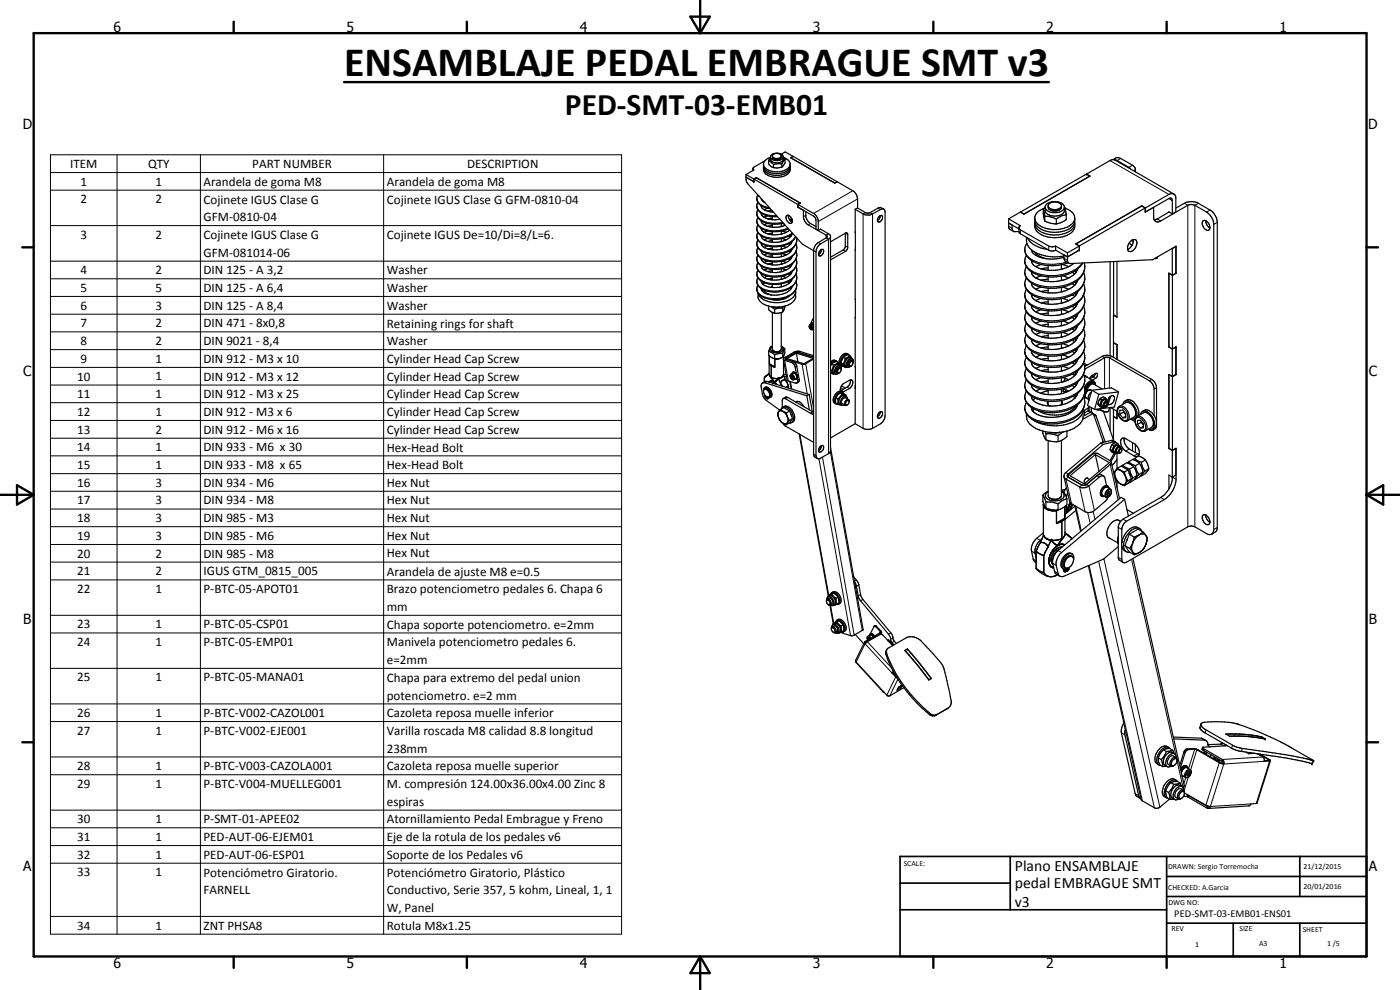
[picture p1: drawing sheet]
<svg xmlns="http://www.w3.org/2000/svg" width="420mm" height="297mm" viewBox="0 0 420 297" stroke-linecap="round" stroke-linejoin="round" font-family="sans-serif">
<defs><g id="words">
<text font-size="12.6" x="103.3" y="22.8">ENSAMBLAJE PEDAL EMBRAGUE SMT v3</text>
<text font-size="9.4" x="169.5" y="34.6">PED-SMT-03-EMB01</text>
<g font-size="4.7">
<text x="304.6" y="261.2">Plano ENSAMBLAJE</text>
<text x="304.6" y="266.6">pedal EMBRAGUE SMT</text>
<text x="304.6" y="272">v3</text>
</g>
<g font-size="4.2">
<text x="34" y="9.6">6</text>
<text x="104" y="9.6">5</text>
<text x="174" y="9.6">4</text>
<text x="244" y="9.6">3</text>
<text x="314" y="9.6">2</text>
<text x="384" y="9.6">1</text>
<text x="6.8" y="38.7">D</text>
<text x="410.6" y="38.7">D</text>
<text x="7" y="112.9">C</text>
<text x="410.8" y="112.9">C</text>
<text x="7" y="187.1">B</text>
<text x="410.8" y="187.1">B</text>
<text x="7" y="261.4">A</text>
<text x="410.8" y="261.4">A</text>
<text x="34" y="290.4">6</text>
<text x="104" y="290.4">5</text>
<text x="174" y="290.4">4</text>
<text x="244" y="290.4">3</text>
<text x="314" y="290.4">2</text>
<text x="384" y="290.4">1</text>
</g>
<g font-size="3.9">
<text x="21.1" y="50.4">ITEM</text>
<text x="44.4" y="50.4">QTY</text>
<text x="75.7" y="50.4">PART NUMBER</text>
<text x="140.2" y="50.4">DESCRIPTION</text>
<text x="24.2" y="55.7">1</text>
<text x="46.7" y="55.7">1</text>
<text x="61.1" y="55.8">Arandela de goma M8</text>
<text x="116.1" y="55.8">Arandela de goma M8</text>
<text x="24.2" y="61">2</text>
<text x="46.7" y="61">2</text>
<text x="61.1" y="61.1">Cojinete IGUS Clase G</text>
<text x="116.1" y="61.1">Cojinete IGUS Clase G GFM-0810-04</text>
<text x="24.2" y="71.7">3</text>
<text x="46.7" y="71.7">2</text>
<text x="61.1" y="66.4">GFM-0810-04</text>
<text x="61.1" y="71.7">Cojinete IGUS Clase G</text>
<text x="116.1" y="71.8">Cojinete IGUS De=10/Di=8/L=6.</text>
<text x="61.1" y="77">GFM-081014-06</text>
<text x="24.2" y="82.3">4</text>
<text x="46.7" y="82.3">2</text>
<text x="61.1" y="82.3">DIN 125 - A 3,2</text>
<text x="116.1" y="82.3">Washer</text>
<text x="24.2" y="87.6">5</text>
<text x="46.7" y="87.6">5</text>
<text x="61.1" y="87.6">DIN 125 - A 6,4</text>
<text x="116.1" y="87.7">Washer</text>
<text x="24.2" y="92.9">6</text>
<text x="46.7" y="92.9">3</text>
<text x="61.1" y="92.9">DIN 125 - A 8,4</text>
<text x="116.1" y="93">Washer</text>
<text x="24.2" y="98.2">7</text>
<text x="46.7" y="98.2">2</text>
<text x="61.1" y="98.2">DIN 471 - 8x0,8</text>
<text x="116.1" y="98.3">Retaining rings for shaft</text>
<text x="24.2" y="103.5">8</text>
<text x="46.7" y="103.5">2</text>
<text x="61.1" y="103.5">DIN 9021 - 8,4</text>
<text x="116.1" y="103.6">Washer</text>
<text x="24.2" y="108.8">9</text>
<text x="46.7" y="108.8">1</text>
<text x="61.1" y="108.8">DIN 912 - M3 x 10</text>
<text x="116.1" y="108.9">Cylinder Head Cap Screw</text>
<text x="23.2" y="114.2">10</text>
<text x="23.2" y="119.5">11</text>
<text x="46.7" y="114.1">1</text>
<text x="46.7" y="119.5">1</text>
<text x="61.1" y="114.2">DIN 912 - M3 x 12</text>
<text x="61.1" y="119.5">DIN 912 - M3 x 25</text>
<text x="116.1" y="114.3">Cylinder Head Cap Screw</text>
<text x="116.1" y="119.5">Cylinder Head Cap Screw</text>
<text x="23.2" y="124.8">12</text>
<text x="46.7" y="124.8">1</text>
<text x="61.1" y="124.8">DIN 912 - M3 x 6</text>
<text x="116.1" y="124.9">Cylinder Head Cap Screw</text>
<text x="23.2" y="130.1">13</text>
<text x="46.7" y="130.1">2</text>
<text x="61.1" y="130.1">DIN 912 - M6 x 16</text>
<text x="116.1" y="130.2">Cylinder Head Cap Screw</text>
<text x="23.2" y="135.4">14</text>
<text x="46.7" y="135.4">1</text>
<text x="61.1" y="135.4">DIN 933 - M6 x 30</text>
<text x="116.1" y="135.5">Hex-Head Bolt</text>
<text x="23.2" y="140.7">15</text>
<text x="46.7" y="140.7">1</text>
<text x="61.1" y="140.8">DIN 933 - M8 x 65</text>
<text x="116.1" y="140.8">Hex-Head Bolt</text>
<text x="23.2" y="146">16</text>
<text x="46.7" y="146">3</text>
<text x="61.1" y="146">DIN 934 - M6</text>
<text x="116.1" y="146">Hex Nut</text>
<text x="23.2" y="151.3">17</text>
<text x="46.7" y="151.3">3</text>
<text x="61.1" y="151.3">DIN 934 - M8</text>
<text x="116.1" y="151.3">Hex Nut</text>
<text x="23.2" y="156.6">18</text>
<text x="23.2" y="162">19</text>
<text x="46.7" y="156.6">3</text>
<text x="46.7" y="162">3</text>
<text x="61.1" y="156.6">DIN 985 - M3</text>
<text x="61.1" y="162">DIN 985 - M6</text>
<text x="116.1" y="156.6">Hex Nut</text>
<text x="116.1" y="162">Hex Nut</text>
<text x="23.2" y="167.3">20</text>
<text x="46.7" y="167.3">2</text>
<text x="61.1" y="167.3">DIN 985 - M8</text>
<text x="116.1" y="167.3">Hex Nut</text>
<text x="23.2" y="172.6">21</text>
<text x="46.7" y="172.6">2</text>
<text x="61.1" y="172.6">IGUS GTM_0815_005</text>
<text x="116.1" y="172.7">Arandela de ajuste M8 e=0.5</text>
<text x="23.2" y="177.9">22</text>
<text x="46.7" y="177.9">1</text>
<text x="61.1" y="177.9">P-BTC-05-APOT01</text>
<text x="116.1" y="178">Brazo potenciometro pedales 6. Chapa 6</text>
<text x="116.1" y="183.3">mm</text>
<text x="23.2" y="188.6">23</text>
<text x="46.7" y="188.5">1</text>
<text x="61.1" y="188.6">P-BTC-05-CSP01</text>
<text x="116.1" y="188.6">Chapa soporte potenciometro. e=2mm</text>
<text x="23.2" y="193.8">24</text>
<text x="46.7" y="193.8">1</text>
<text x="61.1" y="193.8">P-BTC-05-EMP01</text>
<text x="116.1" y="193.9">Manivela potenciometro pedales 6.</text>
<text x="116.1" y="199.3">e=2mm</text>
<text x="23.2" y="204.5">25</text>
<text x="46.7" y="204.5">1</text>
<text x="61.1" y="204.5">P-BTC-05-MANA01</text>
<text x="116.1" y="204.6">Chapa para extremo del pedal union</text>
<text x="116.1" y="209.9">potenciometro. e=2 mm</text>
<text x="23.2" y="215.1">26</text>
<text x="46.7" y="215.1">1</text>
<text x="61.1" y="215.1">P-BTC-V002-CAZOL001</text>
<text x="116.1" y="215.2">Cazoleta reposa muelle inferior</text>
<text x="23.2" y="220.4">27</text>
<text x="46.7" y="220.4">1</text>
<text x="61.1" y="220.4">P-BTC-V002-EJE001</text>
<text x="116.1" y="220.5">Varilla roscada M8 calidad 8.8 longitud</text>
<text x="116.1" y="225.8">238mm</text>
<text x="23.2" y="231.1">28</text>
<text x="46.7" y="231.1">1</text>
<text x="61.1" y="231.1">P-BTC-V003-CAZOLA001</text>
<text x="116.1" y="231.1">Cazoleta reposa muelle superior</text>
<text x="23.2" y="236.4">29</text>
<text x="46.7" y="236.3">1</text>
<text x="61.1" y="236.4">P-BTC-V004-MUELLEG001</text>
<text x="116.1" y="236.5">M. compresión 124.00x36.00x4.00 Zinc 8</text>
<text x="116.1" y="241.8">espiras</text>
<text x="23.2" y="247">30</text>
<text x="46.7" y="247">1</text>
<text x="61.1" y="247">P-SMT-01-APEE02</text>
<text x="116.1" y="247.1">Atornillamiento Pedal Embrague y Freno</text>
<text x="23.2" y="252.3">31</text>
<text x="23.2" y="257.6">32</text>
<text x="46.7" y="252.3">1</text>
<text x="46.7" y="257.6">1</text>
<text x="61.1" y="252.3">PED-AUT-06-EJEM01</text>
<text x="61.1" y="257.6">PED-AUT-06-ESP01</text>
<text x="116.1" y="252.4">Eje de la rotula de los pedales v6</text>
<text x="116.1" y="257.7">Soporte de los Pedales v6</text>
<text x="23.2" y="262.9">33</text>
<text x="46.7" y="262.9">1</text>
<text x="61.1" y="263">Potenciómetro Giratorio.</text>
<text x="116.1" y="263">Potenciómetro Giratorio, Plástico</text>
<text x="61.1" y="268.4">FARNELL</text>
<text x="116.1" y="268.4">Conductivo, Serie 357, 5 kohm, Lineal, 1, 1</text>
<text x="116.1" y="273.6">W, Panel</text>
<text x="23.2" y="278.9">34</text>
<text x="46.7" y="278.9">1</text>
<text x="61.1" y="278.9">ZNT PHSA8</text>
<text x="116.1" y="278.9">Rotula M8x1.25</text>
</g>
<text font-size="3.1" x="352.4" y="275.2">PED-SMT-03-EMB01-ENS01</text>
<g font-size="2.4">
<text x="271.2" y="259.7">SCALE:</text>
<text x="350.6" y="260.8">DRAWN: Sergio Torremocha</text>
<text x="391.2" y="260.6">21/12/2015</text>
<text x="350.6" y="267">CHECKED: A.Garcia</text>
<text x="391.2" y="266.7">20/01/2016</text>
<text x="350.6" y="271.4">DWG NO:</text>
<text x="351.6" y="279.3">REV</text>
<text x="372" y="279.4">SIZE</text>
<text x="391" y="279.6">SHEET</text>
<text x="358.7" y="284.1">1</text>
<text x="377.9" y="283.8">A3</text>
<text x="398.3" y="283.8">1 /5</text>
</g>
</g></defs>
<g fill="none" stroke="#000" stroke-width=".35">
<path d="M223.9 52.4v1.4l.5 1.4 16.4 18.1M223.9 53.2l2.4 1.3v-.8M223.9 52.4l2.4 1.3M226 50.7l.3 .3-2.4 1.4M226.3 53.7l18.1 10.5 .9 1 .3 1v2.9M227 53.3l13.1 7.6M227 53.3l-.7 .4M227 53.3l13.2 7.6M227 53.3h.1M227.4 58.5l-.3 .9a2.55 2.55 0 0 0 1.8 2.6l2.3 .7M227.6 58.6l.4 .5M228.5 59.6l.2 .6 .9 .6"/>
<path d="M228.5 59.6v.1M229.1 49.3a3.6 3.6 0 0 0 3.8 2.3 3.9 3.9 0 0 0 4.2-2.3M229.1 50.1a4.5 4.5 0 0 0 5.5 1.8 3.2 3.2 0 0 0 2.5-1.8M229.4 48.3l-3.3 2-.1 .9M230.7 48.2l.1 1.2 1.3 .9M230.7 48.2l.5-.9a2.54 2.54 0 0 0-2.1 1.8v2.1a4.5 4.5 0 0 0 5.5 1.8 2.67 2.67 0 0 0 2.5-2.7M230.7 48.2l1.4 1.2M232.1 49.4v.9M233 46a.95 .95 0 0 0-1.2 .9 .95 .95 0 0 0 1.2 .9 1.2 1.2 0 0 0 1.5-1M233.3 46a.79 .79 0 0 1 .9 .3 .79 .79 0 0 1 0 1 1.72 1.72 0 0 1-2.4-.4M234.5 46.3a2.3 2.3 0 0 0-3.3 .7 1.67 1.67 0 0 0 1.9 1.9 1.61 1.61 0 0 0 2-1.8M234.5 46.3l1.2-.7 2.3 1.3"/>
<path d="M234.5 46.3a.92 .92 0 0 1 .5 1.1 .92 .92 0 0 1-1 .6 2.17 2.17 0 0 1-2.8-.8M234.6 49.2l-1.2-.1-1.3 .3M234.6 50.2l-1.5 .2-1-.1M234.6 49.2v1M235.6 47.9l-1 1.3M235.6 47.9l-.5-.6a2.34 2.34 0 0 1 2 2.8M235.6 47.9v.9l-1 1.4M237.1 50.1v.2M237.1 50.3a3.3 3.3 0 0 1-3.5 2.3 4 4 0 0 1-4.5-2M237.4 47.4l13.1 7.5 .7-.4M238 46.9l-.7 .4M238 46.9h.1"/>
<path d="M238.1 46.9l-.7 .5M238.1 46.9l17.8 10.3a3.2 3.2 0 0 1 1.5 2.5v2.7l-.7 .4M251.2 54.5v.1M326 52.2l1.1 .6-19.8 11.5-1.1-.7-3.5 2.1M326 52.2l-19.7 11.4M334 47.9l1.3-.6 1 .2 3.6 2.1 .7 .7 .1 .5M334.2 47.9l18.1 10.3M339.2 50.7l-.2-.4-3.7-2.1-1.4-.3-7.8 4.3M340.7 50.8l-.2 .6M340.7 50.8v.8M352.3 58.2l-.7-.1-.8 .2-26.9 15.5M352.3 58.2l.5 .5 .1 .6v4.3l-1.1 .6"/>
<path d="M227.4 72a2.9 2.9 0 0 0 2.5 3.9l1.9 .4M227.4 69.7l-.2 .6a2.66 2.66 0 0 0 2.2 3.2 8.5 8.5 0 0 0 8.9-1.7l.5-.8M227.4 62.9a2.85 2.85 0 0 0 2.3 3.9l.7 .3M227.4 65.2a2.79 2.79 0 0 0 2.3 3.9l2.1 .4M227.4 60.7a2.4 2.4 0 0 0 1.3 3.4l2.3 .8 2.3 .1M227.4 67.5l-.3 1 .3 1.2M227.4 74.3a2.76 2.76 0 0 0 2.2 3.8 9.6 9.6 0 0 0 7.5-.7M227.4 76.5a2.52 2.52 0 0 0 1.2 3.4M227.4 78.8a2.09 2.09 0 0 0 .3 2.5l.9 .8M227.4 69.7a6.5 6.5 0 0 0 6.1 2.1l2.9-.8 1.5-1M228.5 73l.3 .8 .6 .5M228.5 68.7a4.2 4.2 0 0 0 4.1 1.8l1.9-.3 1.4-.5"/>
<path d="M228.5 79.8a1.57 1.57 0 0 0 1.1 1.4 7.2 7.2 0 0 0 7.8-1.3M228.5 70.7l.1 .6 .8 .7M228.5 66.2l.1 .6 .8 .7M228.5 75.3l.4 .9 .5 .3M228.5 77.5l.1 .6 .8 .7M228.5 61.7a1.73 1.73 0 0 0 1.7 1.6l1.9 .4M228.5 64v.1M228.5 68.5v.2M228.5 64.1l.1 .4M228.6 64.5v.1M228.6 61.8l-.1 .1M228.6 64.1l-.1 .1"/>
<path d="M228.6 66.3l-.1 .2M228.6 68.6l-.1 .1M228.6 70.9l-.1 .1M228.6 73.2h-.1M228.6 75.4l-.1 .1M228.6 77.6l-.1 .2M228.6 79.9l-.1 .1M228.6 64.6a5.4 5.4 0 0 0 4.6 1.3l.9-.1M229.4 67.5l2.4 .7M229.4 60.6v.1M230.4 69.3l-1 .4M230.4 78.4l-1 .4"/>
<path d="M230.4 76.1l-1 .4M230.4 73.8l-1 .5M230.4 71.5l-1 .5M230.4 67.1l-1 .4M230.4 64.8l-1 .4M230.4 62.5l-1 .4M231.7 63.2l-1.3 .2M231.8 72.2l-1.4 .2M231.8 63.3v.3M231.8 65v.9M231.8 67.2v1M231.8 69.5v.9"/>
<path d="M231.8 71.8v.9M231.8 74v1M231.8 76.3v.9M231.8 78.5v1M231.8 65.4l-1.4 .3M231.8 67.7l-1.4 .2M231.8 70l-1.4 .1M231.8 74.5l-1.4 .2M231.8 76.8l-1.4 .2M231.8 79l-1.4 .2M234.5 67.1v.9M234.5 69.3v.9"/>
<path d="M234.5 71.6v.9M234.5 73.9v.9M234.5 76.1v.9M234.5 78.4v.9M234.5 70.1l.2 .1M234.5 67.9h.2M234.5 72.4h.2M234.5 74.7h.2M234.5 76.9l.2 .1M234.5 79.2h.2M234.5 68l-2.7 .2M234.7 76.1l1.2 .4"/>
<path d="M234.7 78.4l1.2 .4M234.7 73.8l1.2 .5M234.7 71.5l1.2 .5M234.7 69.3l1.2 .4M234.7 67l.7 .2M235.1 66.9l-2.4 .4-2.3-.2M235.7 67.6l-1.2 .4M236 64.7a1.48 1.48 0 0 1 1.7 2.1 .9 .9 0 0 1-1.5-.5l-.3-1zM236.6 64.8a1.99 1.99 0 0 0 1.2 1.8M236.6 68.6a8.8 8.8 0 0 1-4.8 .9M236.6 64.6v.2M236.6 70.9l.5 .3"/>
<path d="M236.6 73.2l.5 .2M236.6 75.4l.5 .3M236.6 77.6l.5 .3M236.6 79.9l.5 .3M236.8 64.7l-.2 .1M237 69l-1.1 .7M237.1 77.3l.3 .3M237.1 79.6l-2 .9-1.7 .3-2.7-.1-2.1-.8M237.1 66l.3 .3M237.1 79.6l.3 .3M237.1 75.1l.3 .3M237.1 72.8l.3 .4"/>
<path d="M237.1 70.6l.3 .3M237.4 70.9a7.2 7.2 0 0 1-8 1.1M237.4 77.6a7.1 7.1 0 0 1-8 1.2M237.6 65.7l-.5 .4M237.7 65.8l-.3 .6M237.7 76.9l-.3 .7M237.7 72.4a4.8 4.8 0 0 1-4.8 2.6l-2.2-.2-1.3-.5M237.8 74.6a5.5 5.5 0 0 1-5.8 2.6l-1.7-.2-.9-.5M237.8 74.6a8.6 8.6 0 0 1-6 1.7M237.8 79.2l-.4 .7M237.8 70.1l-.4 .8M238.9 79.9l-.4 .7a7.7 7.7 0 0 1-8 2.2l-1.9-.7"/>
<path d="M238.9 79.9l.2 1-.2 1.2M238.9 77.6l.2 1-.2 1.3M238.9 73.2a2.95 2.95 0 0 1-.1 2.4l-.4 .6-1.3 1.2M238.9 75.4a3.5 3.5 0 0 1-1.8 4.2M239 71.3l.1 1.2-.2 .7-1.1 1.4M239.4 62.1l1.7 1v2.2a3.3 3.3 0 0 0 1.4 2.1l5.7 3.4-.1 .5-2.5 1.5a3 3 0 0 0-1.4 2.4v61l.1 .7 1 .7M239.5 62.1h-.1M239.5 62.1l5 3 .4 1v2.6l.7 .4M239.5 61.3v.8M240.1 60.9v.1M240.2 60.9l-.8 .4v.8M240.8 73.3h.1"/>
<path d="M240.9 73.3l3.3 1.9M241.8 63.5l.1 1.7 .4 1a4.9 4.9 0 0 0 2.6 1.8M246.2 75.1a.55 .55 0 0 1 .6-.3 .55 .55 0 0 1 .4 .5 1.23 1.23 0 0 1-1.4 1.4 1.46 1.46 0 0 1 .4-1.6zM246.2 68.7l2.5 1.4 .5 .8v64.4l-.3 .7-3.1 1.7-.7-.4-.2-.6v-61.1a3.1 3.1 0 0 1 1.4-2.4l2.4-1.4 .5-.7M246.3 68.8l-.7 .3M246.5 74.9a1.54 1.54 0 0 1-.9 1.4M253.7 70l.5-.1 .2 .3-.1 4.6-.6 .6-4.5 2.6M253.7 70v4l-.3 .6-4.2 2.6M253.7 70l-4.5 2.6M256.7 62.8l2.9 1.6a2.73 2.73 0 0 0 2.3-.2l2.3-1.3a.84 .84 0 0 1 1-.2 .84 .84 0 0 1 .4 1v61l-.1 .9-1.3 1.6a5.9 5.9 0 0 1-4.3 1.6l-3.2-1.7M256.7 69.6h.1M256.7 62.8v64.3"/>
<path d="M256.7 75.1h.1M256.7 69.7h.1M257.3 62.4l3 1.6 .7-.1 2.7-1.6h.6l.9 .4M264.2 64.7a.72 .72 0 0 1 .8 .5 .72 .72 0 0 1-.4 .8 .67 .67 0 0 1-.6 .6 .67 .67 0 0 1-.7-.4M264.2 64.7l-.1 .6-.8 .9M264.2 64.7a1.66 1.66 0 0 0-.9 1.5M302.7 65.7l.1 2.7 .3 .4 1.1 .6M302.7 65.7l3.5 2-.4 .6M305.8 68.7l-3.1-1.8 1 .6a1.7 1.7 0 0 0 .5 2h1.6M305.8 68.3l.4 .7 8.5 4.8 1.1 .3 1-.3M305.8 68.3v1.3l.4 .5 8.7 5.1 1.1 .1 .8-.2M306.3 63.6l1 .6"/>
<path d="M306.3 63.6v.1M308 71.2l.2 1.8M308 76.6a3.2 3.2 0 0 0 .4 4l1.2 1M308.2 73a3.6 3.6 0 0 0 1.6 5.3M308.2 73a7.3 7.3 0 0 0 6.3 3.9l2.1 .2 2.7-.3M308.3 71.4a7.4 7.4 0 0 0 6.1 3.4M309.6 74.9a2.01 2.01 0 0 0 1.3 1.7M309.6 78.1v.4M309.6 78.5a4.6 4.6 0 0 0 4.3 2.5 10.9 10.9 0 0 0 8.3-2M309.7 75.1h-.1M309.8 78.3a12.5 12.5 0 0 0 7.6 1.3l3.2-.7M309.8 78.3l-.2 .2"/>
<path d="M310.5 75.6l.9 .9 1.3 .7M310.6 66.7a3.3 3.3 0 0 0 3.1 3.4 8.3 8.3 0 0 0 8.4-1.8l.4-.9M310.9 76.6l1.6 .7M311.3 76.4l-.4 .2M312.5 79.4l-1.6 .6M312.7 77.2l1 .4M312.7 77.2l-.2 .1M313.1 62.7l.5 2.2M313.1 62.7v1.5l.4 1.9M313.5 66.2l.1 .1M313.5 62.4a3.8 3.8 0 0 0-3 2.9 4.4 4.4 0 0 0 4.3 3.4 7.3 7.3 0 0 0 7.6-2.4l.1-.6M313.6 64.9v1.4"/>
<path d="M313.6 64.9l1.7 .2 1.7 .6M313.6 66.3l1.7 .7 1.7 .2M313.6 62.3l.1 .2a3.8 3.8 0 0 0 5.6 .2l.1-.4M313.6 62.4l-.5 .3M314 61.3l1.5-.7 1.7-.1a2.5 2.5 0 0 1 2.2 1.5v1.4a3.8 3.8 0 0 1-5 .9l-.5-.4-.3-.7v-1.2zM314.6 61.8a2.33 2.33 0 0 0 3.7 .5l.2-.4M314.6 79.7v1.4M314.7 61.3a2.72 2.72 0 0 1 3.8 .2v.9a2.6 2.6 0 0 1-3.7 .3l-.2-.6zM316.8 75.1l3.6 2M316.8 73.8l3.6 2.1M316.8 73.8v1.3M317 65.7v1.5"/>
<path d="M318.5 79.4v1.4M318.9 79.4l1.8 .6M319.3 77.2l-.4 .1a12.5 12.5 0 0 1-6.4 0M319.4 62.2l.6 2v1.7l-1.5 .9-1.5 .4M319.6 62.4a3.4 3.4 0 0 1 3 3.3 3.4 3.4 0 0 1-2.7 3.4 8.4 8.4 0 0 1-8.9-1.5l-.4-1-.1-1.2M320 64.4l-1.5 .4-1.5 .9M320.4 77.1l-1.1-.6 .2 1.6 1.3 .9M320.4 75.9v2.5l.6 .7 24.9-1.2 7.1-4v8.1M322.5 66.7a3.9 3.9 0 0 1-3.7 4.4 7.7 7.7 0 0 1-8-2.2l-.3-1.8M322.9 73.2h.1M322.9 73.2l1 .6M322.9 73.2l1 .6-3.5 2.1"/>
<path d="M323.9 73.8v1.2l-3.5 2.1M324.9 78.9l-.6 .9a12.7 12.7 0 0 1-11 3.1l-1.5-.3-2.2-1M325.4 78.9a4.9 4.9 0 0 1-1.9 5M333.2 78.5v28.2M334.2 78.5v16l1 .6M335.2 78.4v16.8M338.9 72.9l.8 .8M339.2 72.4a1.09 1.09 0 0 1 1.6-.5 1.09 1.09 0 0 1 .3 1.7 2.01 2.01 0 0 1-2.4 1.8 2.42 2.42 0 0 1 .5-3zM339.8 73.7l-.7 .7-.7 .4M339.8 72l.3 .5M340.1 71.9l-.3 1.8M342.7 61.8l-19.8 11.4"/>
<path d="M342.7 61.8l1 .6M343.7 63.6l2.5-1.4v3.2a1.29 1.29 0 0 0 .8 1.1 1.29 1.29 0 0 0 1.3-.2l8.6-4.9 1.7 .2 3.5 2a4.8 4.8 0 0 1 2.2 3.7v91.6l-.2 .8-.5 .6M343.7 62.4v1.2M343.7 63.6h.1M343.7 63.6l7.1-4 .6-.2 .4 .5v4.3M347.4 77l-.4 .6h-.5M350.8 63.7l1 .5M350.8 63.6l-3.5 2.1-.9 .3M351.8 74.5v.1M351.8 74.6v8M352.8 73.9l.1 .1M352.9 62.4l2.5-1.4a4.5 4.5 0 0 1 4.3 0l3.5 2a4.8 4.8 0 0 1 2.1 3.7v91.6l-.3 1-1.4 1"/>
<path d="M352.9 74v8M352.9 74l-1.1 .6M361 66.3a1.79 1.79 0 0 1 2.1 2.2 .9 .9 0 0 1-.8 .7 .9 .9 0 0 1-.9-.7 1.9 1.9 0 0 1-.4-2.2zM361.9 66.2a2.54 2.54 0 0 0 1.2 2.2M227.4 83.3a2.09 2.09 0 0 0 .3 2.6l1.1 .9M227.4 81a2.84 2.84 0 0 0 2.2 3.9l2.1 .4h2.1a7 7 0 0 0 4.2-1.9l.9-1.3M228.5 82v.2a3.6 3.6 0 0 0 3.5 1.8 7.1 7.1 0 0 0 5.2-1.6M228.6 82.2l-.1 .1M228.6 84.5h-.1M228.8 86.8v.6M229 86.9l.9 1 1.7 .6M229.5 84.8l-.4 .5"/>
<path d="M230.4 82.8l-1 .5M230.4 80.6l-1 .4M230.7 91.9v1.1l1.1 .7M231.3 92l1.2 .8M231.8 83.5l-1.4 .2M231.8 80.8v.9M231.8 83.1v.9M231.8 85.3v1M231.8 93.7v11.2a1.62 1.62 0 0 0 2.7-.1v-11M231.8 85.8l-.2 .4M231.8 83.8l-.6 .1M231.8 93.7l.7 .3"/>
<path d="M231.8 81.3l-1.4 .2M232.2 92.1l.3 .1M232.5 92.2h.1M232.5 92.8v1.2M234 92.1l-1.5 .1M234.5 85.8l.1 .2M234.5 80.6v.9M234.5 82.9v.9M234.5 85.2v.9M234.5 81.4l.2 .1M234.5 83.7h.2M234.7 82.8l1.2 .5"/>
<path d="M234.7 80.6l1.2 .4M234.9 92.4v1.2M234.9 93.6l-1.2 .4h-1.2M234.9 92.4l-2.4 .4M235 92l-.1 .4M235.5 91.9l-.6 1.7M236.4 84.5l.5 .5M236.6 82.2l.5 .3M236.6 84.5l.5 .2M236.8 88.8a5.8 5.8 0 0 1-5.5 1M237.1 84.8l-.3 .1M237.1 84.1l.3 .4"/>
<path d="M237.1 81.9l.3 .3M237.4 82.2l-.2 .2M237.4 86.4v.3M237.4 86.1v.5M237.7 83.7a3.8 3.8 0 0 1-2.1 2 6.5 6.5 0 0 1-6.8-.6l-.3-.8M237.8 86a4.7 4.7 0 0 1-4.4 2.5 5 5 0 0 1-4.9-1.5v-.4M237.8 81.4l-.4 .8M238.7 87l.1 2.2a4.7 4.7 0 0 1-4.8 2.9M238.8 87.7a4.3 4.3 0 0 1-4.1 3 7.1 7.1 0 0 1-7-2.1l-.2-.7a2.6 2.6 0 0 0 .7 2.6 7 7 0 0 0 5.8 1.6M238.9 84.5a2.95 2.95 0 0 1-.1 2.4l-.3 .4a8.1 8.1 0 0 1-9.2 2l-1.3-.9a2.16 2.16 0 0 1-.6-2.8M238.9 82.2a3.1 3.1 0 0 1-.1 2.4 7 7 0 0 1-6.7 3l-1.6-.2-1.7-.6M242.9 97.7a.73 .73 0 0 1 .9 .3 .73 .73 0 0 1-.2 .9 1.04 1.04 0 0 1-.7-1.2z"/>
<path d="M243 97.6l.7-.2 .5 .5M243 97.9l.1-.1a.53 .53 0 0 1 .5 .3 .53 .53 0 0 1-.1 .6l-.5-.5zM243.2 98h.3l.1 .6h-.3zM243.2 97.4v.1M243.5 97l-.3 .4M243.5 97l.7 .4M243.9 95.8l.3 .3M243.9 95.8l-.7 1.6M244.1 98.7h.1M244.1 98.7l-.3 .2M244.2 98.9l-.2-.1 .2 .2M244.2 95.6l-.3 .2"/>
<path d="M244.2 96.9l-.4-.1-.3 .2M256.7 95.3v.1M256.7 89.8h.1M256.7 95.2v.1M308 80a3.6 3.6 0 0 0 1.6 5M308 83.4a3.7 3.7 0 0 0 2.5 5.4l.3 .2a14.3 14.3 0 0 0 8.2 .5M308 86.8a3.8 3.8 0 0 0 2.5 5.4 13.7 13.7 0 0 0 8.5 .7M308 90.2a3.6 3.6 0 0 0 2.1 5.2 13.5 13.5 0 0 0 8.9 .9M308 93.6a3.6 3.6 0 0 0 2.1 5.2 13.7 13.7 0 0 0 12.4-.5M308 97a3.6 3.6 0 0 0 2.1 5.2 13.3 13.3 0 0 0 8.9 .9M309.6 85a10.7 10.7 0 0 0 5 1.5M309.6 81.5v.5"/>
<path d="M309.6 85a2.99 2.99 0 0 0 2.5 2.4l2.5 .5M309.6 88.3l.4 1.2 .9 .7M309.6 91.7a2.12 2.12 0 0 0 1.3 1.9M309.6 95.1a2 2 0 0 0 1.3 1.9M309.6 98.5l.4 1.1 .9 .8M309.6 82l.4 .7 .9 .7M309.8 95.3l-.2 .2M309.8 81.7l-.2 .2M309.8 85.1l-.2 .2M309.8 88.5l-.2 .2M309.8 91.9l-.2 .2M309.8 98.7l-.2 .1"/>
<path d="M310.9 97l1.5 .6 2.2 .4M310.9 93.6l1.5 .6 2.2 .5M310.9 83.4l1.5 .7 2.2 .4M310.9 90.2l1.8 .7 1.9 .3M312.5 99.7l-1.6 .7M312.5 96.3l-1.6 .7M312.5 92.9l-1.6 .7M312.5 89.5l-1.6 .7M312.5 86.1l-1.6 .7M312.5 82.8l-1.6 .6M314.6 83.1v1.4M314.6 86.5v1.4"/>
<path d="M314.6 89.8v1.4M314.6 93.3v1.4M314.6 96.6v1.4M314.6 80.4l-2.1 .3M314.6 83.7l-2.1 .4M314.6 87.2l-2.1 .3M314.6 90.6l-2.1 .2M314.6 93.9l-2.1 .4M314.6 97.3l-2.1 .4M318.5 82.8v1.4M318.5 86.2v1.3M318.5 89.6v1.4"/>
<path d="M318.5 93v1.4M318.5 96.4v1.3M318.5 99.8v1.3M318.5 86.2l-3.9 .3M318.5 80.6l.4 .1M318.5 84l.4 .1M318.5 87.4l.4 .1M318.5 90.8h.4M318.5 94.2l.4 .1M318.5 97.6l.4 .1M318.9 99.7l1.8 .7M318.9 96.3l1.8 .7"/>
<path d="M318.9 92.9l1.8 .7M318.9 89.5l1.8 .7M318.9 86.1l1.8 .7M318.9 82.7l1.8 .7M321.8 81.7l.7 .5M321.8 85.1l.7 .4M321.8 88.5l.7 .4M321.8 91.9l.7 .4M321.8 95.3l.7 .4M321.8 98.7l.7 .4M322.5 98.3l.4 .4M322.5 88.1l-1.2 .6-2.3 .8"/>
<path d="M322.5 91.5l-1.6 .8-1.9 .6M322.5 94.9l.4 .4M322.5 91.5l.4 .4M322.5 88.1l.4 .4M322.5 84.7l.4 .4M322.5 81.3l.4 .4M322.9 98.7l-.2 .3a11 11 0 0 1-10.8 1.8l-1-.4M322.9 95.2l-.2 .4a10.6 10.6 0 0 1-8.1 2.4M322.9 85.1l-.4 .5a10 10 0 0 1-5.9 2.3h-2M322.9 81.7l-1.5 1.4-2.3 1-2.1 .4h-2.4M323.5 87.4l-.6 1.1-1.3 1.2a11.3 11.3 0 0 1-7 1.5M323.5 90.8l-.3 .7a9.1 9.1 0 0 1-8.6 3.2"/>
<path d="M323.5 94.1l-.6 1.1M323.5 97.6l-.6 1.1M323.5 84l-.6 1.1M323.5 80.6l-.6 1.1M323.5 83.9l-1.4 1.1-3.6 1.2M325.2 98.7a5.2 5.2 0 0 1-3.1 6.6 12.7 12.7 0 0 1-13.3-.6 3.2 3.2 0 0 1-.8-4.3M325.2 81.7a5.1 5.1 0 0 1-2.7 6.4M325.2 85.1a5.3 5.3 0 0 1-2.7 6.4M325.2 88.5a5.3 5.3 0 0 1-3.5 6.8l-2.7 1M325.2 91.9a5.2 5.2 0 0 1-2.7 6.4M325.2 95.3a5.3 5.3 0 0 1-3.1 6.6l-3.1 1.2M334.2 94.6v8.2l1 .6v4.5"/>
<path d="M334.2 94.6l1 .6M334.2 94.5v.1M350.8 82l1.1 .6M351.8 82.6l-1-.6v22.1M351.9 82.6v22.1M352.9 82h.1M352.9 82l-1.1 .6M353 82l-1.1 .6M228.8 114.9l.9-.5 .5 .1 12.7 3.9M229.1 117.4a.83 .83 0 0 1 .4-1.1 .83 .83 0 0 1 1.1 .3 2.12 2.12 0 0 1 .7 2.5M229.4 116.8a1.47 1.47 0 0 1 1.3 .8 1.47 1.47 0 0 1-.1 1.6l-.3-.1M229.4 116.8a1.63 1.63 0 0 0 .7 2.2"/>
<path d="M229.4 116.8a1.26 1.26 0 0 1 1.8 1.3l-.1 .6-.4 .4M229.4 116.3a1.6 1.6 0 0 1 2.2 1.6v1l-.3 .2M229.6 118.7l.3 .7M229.8 118.9l.1 .3M229.9 119.2v.2M230.1 119.1l-.2 .3M230.1 119l.2 .1M230.1 119v.1M230.1 119.1l-.2 .1M230.2 119.4h.1M230.3 119.1v.3M230.3 119.3l-.1 .1"/>
<path d="M230.5 112.3l-.9 .8M230.7 105.4l1.8 1M230.7 105.4v1.2l1.8 1M230.7 119.3l-.3 .4M230.8 106.7v5.6l.7 .9M230.8 111.9l-1.4 1.4v1.3M230.9 106.8v2.4M230.9 109.2l.6 .6v3.4M230.9 109.2l.4 .5 .9 .4M230.9 109.2l1.6 .9M231 112.8l1.2 1.6M231 114.4l-.2 .2"/>
<path d="M231.3 119.1l-.7 .2-.2 .4-.2-.1v-.2M231.5 113.2l.7 1.2M231.5 113.2l.8 .3h1.3M231.5 114.3l1.4 .8M231.6 114.3l-.9 .3M231.6 114.3l1.3 .8M231.6 109.9l.6 .2M231.8 104a.91 .91 0 0 0-.5 1.1 .91 .91 0 0 0 1 .6 2.07 2.07 0 0 0 2.7-1.1l-.5-.6M231.8 103.9a1.57 1.57 0 0 0-1.1 1.5M231.9 115h.2M232.1 114.6l-.9-.2-.4 .2M232.2 110.1h.3"/>
<path d="M232.4 107.6l.1 .1M232.5 107.6l.3 .1M232.5 106.4v1.2M232.5 107.7v2.4M232.7 114.9l.2 .2M232.9 115.1l.2 .3M233.6 113.4l.2 .1M233.6 113.4l.6 1.5M233.6 113.4v.1M233.6 113.5l-.7 .8-.7 .1M233.7 107.6l-1.2 .1M233.7 107.6l-.6 .1"/>
<path d="M234.1 113.4l-.3 .1M234.2 113.5h-.4M234.2 114.9l.6 1M234.3 107.5l-.6 .1M234.5 103.9l1 .8M234.5 113.3l-.7 .2M234.9 113l-.8 .4M234.9 106l-2.4 .4M234.9 107.2l-.6 .3M234.9 106v1.2M235 119.6l.9-.5 .5 .2 7.8 4.4M235 119.6l-.2 .4v2.3"/>
<path d="M235 119.6h.7l7.5 4.4 1 .3M235.1 107.8l1.2 6.3 2.8 .8M235.1 112.5l.6 1.5M235.1 112.5l-.5 .7M235.2 106.8l-.3 .4M235.2 106.8v1.1l2.5 .9 .5 .5 .5 .9 .3 1.9M235.2 108.2v4.4M235.2 112.2l.7 .2M235.3 112.9l.7 .2M235.5 104.7l-.6 1.3M235.5 104.7v1.1l-.3 1M235.7 114l-1 .2-.5 .7"/>
<path d="M235.7 114l.9 1.7M235.8 107.6v.1M235.8 107.6v.2M235.8 107.7v.1M235.8 107.7l.1 .1M235.8 107.6h.1M235.8 107.8h.1M235.9 107.8l.1 .1M236.2 107.6l2.8-1.6 5 1.5-2.8 1.6zM236.6 115.7l-.6 .5M236.6 115.7v.7M237 114.5l.4 2.2"/>
<path d="M237.4 113.1l.1-.3h.3l.3 .4-.1 .4-.3-.1M237.4 113.1l.3 .4M237.6 112.2l.2-.4a1.21 1.21 0 0 1 1.4 .4 1.21 1.21 0 0 1 0 1.5l-.2 .1M237.7 112.9l.3 .4M237.7 112.9l-.3 .2M237.8 112.8l-.1 .1M238 113.3h.1M238 113.3l-.3 .2M238 108.5l.7 .5 .4 .7 .7 4.1v.6l-.7 .5M238.2 111.6l-.2 .1M238.2 111.7a1.46 1.46 0 0 1 .8 2.1M238.5 113.8h.5"/>
<path d="M239 106l.5 2.6M239.3 113.6v1.1l-.2 .2M242.1 118.7l-12.6-3.8a.97 .97 0 0 0-1 1.3 6 6 0 0 0 .9 3.3l.6 .7 4 2.9M242.1 118.7l.8 4.3M242.9 118.4l-.8 .3M242.9 118.4l.9 5.1M244.2 107.7l-2.4 1.4-.8 .2-5.1-1.5M244.2 106.7l-4.8-1.3-1 .2-3.3 2M244.2 107.2l-5.2-1.4-3.2 1.8M244.2 107.1l-4.9-1.4-.6 .1-2.9 1.8M249.2 111.5l.9 .8M249.2 111.9h.3"/>
<path d="M249.2 111.2l.3 .1M249.5 111.3l.6 1M249.6 109.2l-.4 .6M249.6 109.2l.5 .4M250.1 109.6l-.6 1.7M250.6 112.1l-.5 .2M250.9 119.4l-.1 1.5 .6 .4M250.9 119.4l.5 .3M251 111.8l.3 .1M251.1 108.4l-1-.3-.9 .5M251.4 108.7a1.21 1.21 0 0 0-1.3-.4 1.21 1.21 0 0 0-.9 1M251.4 119.7v1.6"/>
<path d="M251.5 110.4l.5-.2a1.05 1.05 0 0 1 .4 1.1 1.05 1.05 0 0 1-1 .7h-.1a1.04 1.04 0 0 1 .2-1.6zM251.5 108.8l-1.4 .8M251.5 108.8l.6 .8M251.5 108.8l-.6-.3-1.3 .7M251.9 111.8l-.2 .1a.75 .75 0 0 1-.2-1 .75 .75 0 0 1 .9-.3l.1 .1a.88 .88 0 0 0-.3-1.1 1.78 1.78 0 0 0-1.5 2.6l.5 .1 .7-.5M252 110l.3 .2M252.1 117.9l-1.2 1.5M252.1 117.9l1.1 .2M252.1 117.9l.6 .4M252.3 116.4l.7 .4M252.3 109.6l.3 .2M252.3 109.6a1.29 1.29 0 0 0-2.2 .9v1.2l.6 .5"/>
<path d="M252.3 117.4a1.99 1.99 0 0 1 .9-2.3l2.1-1.1a.92 .92 0 0 1 .5 1.5l-.7 1-2.3 1.1M252.4 109l.7 .9M252.4 109l.6 .3M252.5 115.8l1.2 .7M252.7 118.3l1.1 .1M252.7 118.3l-1.3 1.4M252.8 117.6a2.44 2.44 0 0 0-2.1 3.5l.6 .2M252.8 117.6l.4 .5M252.8 117.7a1.41 1.41 0 0 0-2.2 .7 1.66 1.66 0 0 0 .3 2.8M253 109.3l.7 1M253.1 107.2l-.7 1.8M253.1 109.9l.6 .4"/>
<path d="M253.1 107.2l.6 .3M253.2 118.1l.6 .3M253.7 107.5l-.7 1.8M253.8 119.4l.9 .5M253.8 118.4l.1 .5M253.9 118.9a1.88 1.88 0 0 0-1.5 2.6M253.9 118.9l.3 .4 .1 .4M254 119a1.56 1.56 0 0 0-1.8 .1 1.56 1.56 0 0 0-.5 1.7l.8 .7M254.2 110.1l-.5 .2M254.5 109.7l.5 .3 .5-.2M254.6 106.3a1.84 1.84 0 0 0-2.6 1.6l-.1 1.2 .4 .5M254.7 119.9a1.11 1.11 0 0 1-.5 1.6"/>
<path d="M254.7 119.9a1.09 1.09 0 0 0-1.1 .6 1.09 1.09 0 0 0 .1 1.2l.5-.1M254.9 106.7a1.01 1.01 0 0 0-.9-.5 1.01 1.01 0 0 0-.9 .6 2.38 2.38 0 0 0-.6 2.9l.6 .2M255 106.7l-1.3 .8M255 106.7l.6 .8M255 106.7l-.8-.2-1.1 .7M255.2 108.7l.6-.3a.87 .87 0 0 1 .1 .9 .87 .87 0 0 1-.9 .5l-.1-.3zM255.2 114v.7l-.6 1.2-2.4 1.3M255.4 109.8l-.6 .4h-.6M255.5 108l.3 .2M255.8 107.6l-.5-.3a1.7 1.7 0 0 0-1.5 2.6l.5 .3M256 108.7l.1-.7-.2-.3a1.68 1.68 0 0 0-1.7 2.5M256 108.6a.62 .62 0 0 0-.7-.5 .62 .62 0 0 0-.5 .7l-.2 .6 .1 .5"/>
<path d="M256.7 110v.1M256.7 115.7h.1M256.7 110.1h.1M256.7 116.2v.3M308 107.2a3.7 3.7 0 0 0 2.5 5.4l.3 .2a14.3 14.3 0 0 0 8.2 .5M308 110.5a3.8 3.8 0 0 0 2.5 5.5 13.7 13.7 0 0 0 12-.8M308 114a3.6 3.6 0 0 0 2.1 5.2l2 .8 2.3 .4M309.6 101.9a2.12 2.12 0 0 0 1.3 1.9M309.6 105.3a2.12 2.12 0 0 0 1.3 1.9M309.6 108.7a3.1 3.1 0 0 0 2.8 2.5l2.2 .4M309.6 112.1l.4 1.1 .9 .8M309.6 115.5v.4"/>
<path d="M309.6 115.9l.4 .7 .9 .7M309.8 102.1l-.2 .1M309.8 105.5l-.2 .2M309.8 108.8l-.2 .2M309.8 112.3l-.2 .1M309.8 115.7l-.2 .1M309.8 119l-.2 .2M310.5 119.4l-.3 .8M310.9 117.3l1.5 .7M310.9 107.2l1.5 .6 2.2 .4M310.9 114l1.8 .7 1.9 .3M310.9 103.8l1.8 .7 1.9 .3"/>
<path d="M312.4 118l2.2 .4M312.5 116.7l-1.6 .6M312.5 113.3l-1.6 .7M312.5 109.9l-1.6 .6M312.5 106.5l-1.6 .7M312.5 103.1l-1.6 .7M314.6 100v1.4M314.6 103.4v1.4M314.6 106.8v1.4M314.6 110.2v1.4M314.6 113.6v1.4M314.6 117v1.4"/>
<path d="M314.6 117.3l-2.3 .7M314.6 100.7l-2.1 .3M314.6 104.1l-2.1 .3M314.6 107.5l-2.1 .3M314.6 110.9l-2.1 .3M314.6 114.3l-2.1 .3M318.5 103.2v1.3M318.5 106.6v1.3M318.5 110v1.3M318.5 113.3v1.4M318.5 116.8v1.3M318.5 117.3l1.5 .3"/>
<path d="M318.5 101h.4M318.5 104.4h.4M318.5 107.7l.4 .1M318.5 111.2l.4 .1M318.5 114.6h.4M318.8 109.9l-.3 .4M318.9 116.7l1 .3M318.9 113.3l1.8 .7M318.9 109.9l1.8 .6M318.9 106.5l1.8 .7M318.9 103.1l1.8 .7M319.1 116.8v.6"/>
<path d="M319.8 113.5l-.5 1M319.9 117l.8 .3M319.9 117v.6M320.4 117.2l-.2 .4M320.5 113.9l-.1 .2M321.8 102.1l.7 .4M321.8 105.5l.7 .4M321.8 108.8l.7 .5M321.8 112.3l.7 .4M321.8 115.7l.7 .4M322.1 118.9l.5 .5M322.5 115.2l.4 .5"/>
<path d="M322.5 111.8l-1.2 .7-2.3 .8M322.5 118.6l.4 .4M322.5 111.8l.4 .5M322.5 108.4l.4 .4M322.5 105l.4 .5M322.5 101.6l.4 .5M322.9 112.3l-.5 .3M322.9 108.8l-.2 .4a9.7 9.7 0 0 1-6.1 2.4h-2M322.9 112.2l-1.3 1.3a11.3 11.3 0 0 1-7 1.5M322.9 115.6l-.2 .4a10.6 10.6 0 0 1-8.1 2.4M322.9 105.5l-1.5 1.3-2.3 1-2.1 .4h-2.4M322.9 102a9.1 9.1 0 0 1-6.6 2.9l-1.7-.1"/>
<path d="M323.5 114.6l-.6 1M323.5 101l-.6 1M323.5 107.7l-.6 1.1M323.5 117.9l-.8 1.5a10.8 10.8 0 0 1-9.4 2.2l-.3-.1a4.5 4.5 0 0 1-3.4-2.2v-.4M323.5 111.1l-.6 1.1M323.5 104.4l-.6 1.1M325.2 102.1a5.2 5.2 0 0 1-3.1 6.6 13.8 13.8 0 0 1-8.1 1.5 7.3 7.3 0 0 1-6.2-3.5 3.1 3.1 0 0 1 .2-2.9M325.2 115.7a5.5 5.5 0 0 1-3.5 6.8 12.7 12.7 0 0 1-12.9-.8 3.4 3.4 0 0 1-.8-4.4M325.2 119a5.3 5.3 0 0 1-3.1 6.6 13.5 13.5 0 0 1-12.7-.1 3.5 3.5 0 0 1-1.4-4.8M325.2 105.5a5.1 5.1 0 0 1-2.7 6.3M325.2 112.3a5.3 5.3 0 0 1-3.5 6.7 13.3 13.3 0 0 1-7.3 1.4M325.2 108.8l.2 .8"/>
<path d="M325.3 109l1 .5M325.4 118.4v1.1M325.4 112.8h.5l.4 .4M325.4 109.6l.1 .4M325.4 109.6h.7M325.5 118.1l.2 .3-.3-.2M325.5 110a5.5 5.5 0 0 1-3 5.2M325.5 110l5.3-3.1a3.2 3.2 0 0 1 2.9 0l11.9 6.9a3.2 3.2 0 0 1 1.5 2.5v11.5l-.3 .8-.9 .5M325.5 110.8l6.2-3.6h.9l12.4 7.1a3.6 3.6 0 0 1 1.4 2.1v8.3M325.6 112.8l2.6 1.5M325.8 118l-.1 1.2 .9 .6M327.5 117.6l-.9 1.4 .2 1.2"/>
<path d="M327.6 117.2a1.12 1.12 0 0 0-1.8 .8M327.7 117.1l-1.3 4.6 2.1 1.2M327.7 117.1l5.9-.7 2.1 1.2M327.7 117.1l2.1 1.2M328 112.5l-.1 .7M328.4 114.9a2.49 2.49 0 0 0-2.4 2.7M328.4 114.9a2.05 2.05 0 0 0-2.6 1.9l.1 1.1M328.4 114.9l.3 .2M328.6 115a1.34 1.34 0 0 0-2.3 .6l-.6 1.3 .1 1.1M328.7 112.1l-.5 .9-1.1 .7 .6-1 1.4-.7a.86 .86 0 0 1 .3 .9 .86 .86 0 0 1-.7 .6l-.9 .6M328.7 115.1l.1 .5M328.7 115.1a1.12 1.12 0 0 0-.9-1 1.12 1.12 0 0 0-1.2 .6l-1.2 1.8"/>
<path d="M329.8 118.3l-1.3 4.6M330.1 119.7l-.6 1.5M330.1 119.7l.5 .3M330.8 116.7l-2.6-1.5a1.96 1.96 0 0 0-1.9 2.1M331.7 119.4l.5 .7M331.7 119.4l-1.1 .6M331.7 119.4l-.7-.3-.9 .6M332.8 119.4l-.4 .8M332.9 119.2l-.1 .2M332.9 119.2l.9-.5a.85 .85 0 0 1 .7 .5 .85 .85 0 0 1-.2 .9 1.38 1.38 0 0 1-1.7 1.2M333.1 119.1l.1 .3M333.1 119.1v.1"/>
<path d="M333.1 119.2l-.2 .1M333.2 119.4h-.4M333.2 119.3l-.5 1.6M334.2 102.9v4.3M334.2 102.9l1 .6M334.2 102.8v.1M335.7 117.6l-1.3 4.5-5.9 .8M335.7 117.6l-5.9 .7M350.8 104.1l1.1 .6M350.8 112.4h.1M350.8 112.4l1.1 .6M350.8 104.1l1 .6"/>
<path d="M351.8 112.9l-1-.5v22.2M351.8 104.7l1.1-.6v8.3l-1.1 .5M351.8 104.7v8.2M351.9 113v22.1M351.9 104.7l1.1-.6v8.3M352.9 112.4h.1M353 112.4l-1.1 .6M233.6 123.7l-.2 .4 .3 1.2M233.6 123.7l-.1 .8 .2 .8M233.7 125.3l.1 .3M233.8 123.4l-.2 .3M233.8 125.6l1.2 1.4"/>
<path d="M233.8 125.6l.3 .6M234.1 126.1l.9 .9M234.3 122.9l-.5 .5M234.3 122.9l.5 .4M234.3 122.9l.9-.6 1.8 1M234.7 122.3l-.2 .4M234.8 123.3l.4 .3M234.8 123.3l-1 .1M234.9 122.2a2.32 2.32 0 0 1 3.3 1.8 1.95 1.95 0 0 1-.6 2.8M234.9 122.2a3.1 3.1 0 0 1 3.2 3.4l-.1 .6-.4 .6M234.9 122.2l-.2 .1M234.9 127l.6 .7 8.7 5"/>
<path d="M235 127l.2 .1M235.2 123.6l.8 .3M235.2 123.6a2.82 2.82 0 0 1 1.1 3.3M235.2 127.1l.8 .3M236 123.9l.3 1.2 .6 1.1M236.3 126.9l-.4 .3-.7-.1M236.3 126.9l-.3 .5M236.9 126.2l-.6 .7M237 123.3l.9 2.3M237 123.3l-1 .6M237.4 124.2v.3M237.6 126.8l-.7 .1"/>
<path d="M237.9 125.6l-.9 1.3-1 .5M237.9 125.6l-1 .6M238.9 120.6l.3-.2zM239.2 120.4a2.16 2.16 0 0 1 2 1.6M239.8 130.2l8.8 48.8M246 134.2a.62 .62 0 0 1 .6-.6 .62 .62 0 0 1 .6 .6 1.26 1.26 0 0 1-1.4 1.4l-.2-.6zM246.2 133.9l.3 .1M246.5 133.7l-.2 .9-.7 .6M249.2 134.3l9.8 54.5-.1 .3-3.1 1.7-3.6-1.1M251.4 121.3l1.3 .3 .6-.1M252.8 121.1l.8 .5M254.3 121.5l-.1 .1"/>
<path d="M254.8 120.4l-.1-.2a.82 .82 0 0 0-.8 .4 .82 .82 0 0 0 .1 1l.2-.1M256.7 127.1l-7.5 4.3M264 123.7a.64 .64 0 0 1 .9 .1 .64 .64 0 0 1-.2 .9 .87 .87 0 0 1-1.3 .6 1.65 1.65 0 0 1 .6-1.6zM264.2 123.6l-.1 .6-.8 .8M308 124.1a4.5 4.5 0 0 0 3.4 4.7l2.4 .7 2.1 .3M309.7 125.7a12.6 12.6 0 0 0 14-.2l.9-1.1 .5-1.6v2.1a4.6 4.6 0 0 1-3.3 3.9l-2.5 .7-1.3 .2M310 122.6l.2 1M313 129.3v.8l.9 1.9M313.7 129.5l.2 .7M313.9 130.2v1.8M313.9 132l1.8 .5h1.8M313.9 130.2a7.5 7.5 0 0 1 3.6 .5"/>
<path d="M314.4 120.4a1.03 1.03 0 0 0 .8 1.4M314.6 120.4v1M315.3 129.8h.5M315.8 129.8h1.7M317.5 129.8h.1M317.5 130.7v1.8M318 129.7l-2.1 .1M318 129.7l-.5 .1M318.5 120.1v1.3M318.5 132.1v16.7a2.57 2.57 0 0 1-3.8 .2l-.1-16.8M318.5 120.2a.87 .87 0 0 1 0 1.3M319.2 129.5l-1.7 1.2"/>
<path d="M320.2 129.3v1.7l-1 .8-1.7 .7M322.8 121.8a7.5 7.5 0 0 1-7.6 2.7l-1.7-.4-1.9-.9M323 121.7v.5M323.5 121.3l-.7 1.3a10.8 10.8 0 0 1-12.1 1.4 1.94 1.94 0 0 1-1.1-1.7M326.5 122.5v.8M326.5 123.3l.7 .4M326.5 123.3l-1 .6M326.8 122.3l.1 .9 .3 .5M326.8 122.3l-1.3 .8v1.6l1.7-1M326.8 121.9v.4M327.2 123.7l.9 .5M327.6 122.3l-.1 .4a1.46 1.46 0 0 0 .7 1.5"/>
<path d="M327.9 124.1l-3 1.8M328.2 124.2l3 8.5M328.2 124.2l.4 .2 .4 .4 2.7 7.8M328.7 136.4l1.1 5M329 122.8l.5 .2 .6-.1M329.5 121.2l.6 .8 .5 .3M329.5 121.2l.5 .3M329.6 121.3h.1M330 121.5l.6 .8M330.4 132.9l-10.5 8.9a1.15 1.15 0 0 0 0 2l4.1 2.3a2.55 2.55 0 0 0 2.8-.3l3.1-2.6a.93 .93 0 0 1 .9-.5 .93 .93 0 0 1 .8 .7l.5 2.3M330.4 132.9l.7 .4M330.6 120l-.6 1.5"/>
<path d="M331 132.3l-.2 .5M331 122.1l-.4 .2M331.1 133.3l-10.5 8.9-.3 .4 .3 .6M331.2 123.4l3.1 8.9M331.5 120.6a.6 .6 0 0 1 .7-.4 .6 .6 0 0 1 .5 .6 1.17 1.17 0 0 1-1.6 1.3v-.9zM331.7 120.8l.3-.2a.71 .71 0 0 1 .4 .8 .71 .71 0 0 1-.7 .5l-.3-.1zM331.9 121.7l-.1 .1M332.3 121l-.2-.3a.63 .63 0 0 0-.6 .4 .63 .63 0 0 0 .2 .7l.2-.1M332.3 121l-.4 .7M332.3 120.9v.1M332.4 120.3l-.5-.4a1.31 1.31 0 0 0-1.2 2l.6 .3M333 122.3l-.4 1.1-.4 .2-1.2-.2-.7-.3-.3-.4"/>
<path d="M333.2 122.3v6.8M333.2 138.2l-3.9-2.2-1 .1-7.4 6.1-.3 .7M333.2 138.2l.1 .1M333.2 134.9l.5 .3M333.3 122.3l2 1.1M333.3 138.3l.2 .4M333.5 138.7l-.3 .7-7.2 6M333.5 138.6l2.5 11M333.7 135.2l.5 .7M333.7 133.4a1.39 1.39 0 0 0-.5 1.4 1.39 1.39 0 0 0 1 1.1M333.7 133.4l.5 .3M334.2 122.8v2.1l1 .6"/>
<path d="M334.2 125v7M334.2 133.7l-.5 1.5M334.2 125h.1M334.4 135.9l-1.2 2.3M334.7 135.8l-.5 .1M334.8 132.6l-1.1-.5-3.3 .8M334.8 135.8l-1.5 2.5M334.8 132.8l-1.1 .6M334.8 132.8l.6 .3M334.9 132.7l-.6-.2-3.2 .8M334.9 132.7l.1 .1M335.2 123.4v2.2l-1-.6"/>
<path d="M335.2 136v4.7M335.2 137.8l-1.5 1.8M335.4 133.1l-1.2 .6M335.4 133.1l.5 .7M335.6 135.8l-.4 .2M335.6 122.1l2.3-1.3a2.64 2.64 0 0 1 2.9 2.6v1l-.3 .6-2.1 1.2a2.26 2.26 0 0 1-2.8-1.7l-.3-1.5zM336 135l.4-.2a.58 .58 0 0 1 .1 .7 .58 .58 0 0 1-.6 .3zM336.1 124.3v-1.2l.9-.1 .9 1.1v1.2l-.9 .1M336.1 124.3l.9 1.1M336.1 133.9a1.24 1.24 0 0 0-1.5 0 1.24 1.24 0 0 0-.4 1.5l.8 .5M336.2 135.8l-.5 .1M336.3 134.5l-.2-.6a1.23 1.23 0 0 0-1.2 .7 1.23 1.23 0 0 0 .2 1.4h.1"/>
<path d="M336.5 134.6a.92 .92 0 0 0-.8 1.3M336.5 134.6l.2 .5M336.5 134.6l-.6-.3a.89 .89 0 0 0-.7 1.3l.5 .3M337 139.6l.8 .7 1.2 .5M337 139.6l1.1-.7 1 .3 1.1 .8M337 139.6l-.4 .3M337 121.3a1.37 1.37 0 0 1 1.1-1.1 1.37 1.37 0 0 1 1.4 .6 4.2 4.2 0 0 1 1.5 4.3M337.1 123.7l.8 .8M337.1 123.7l-1 .6M337.2 123.3l-.1 .4M337.4 131.4l2.9 1.7a3.2 3.2 0 0 1 1.6 3.3M337.4 131.4a3.5 3.5 0 0 0 1.5 3.3l3 1.6"/>
<path d="M337.4 131.4a1.12 1.12 0 0 0-1.1 .6 1.12 1.12 0 0 0 .1 1.2 3.6 3.6 0 0 0 1.5 2.1l2.7 1.6h.7l.6-.5M337.6 120.4a2.15 2.15 0 0 1 3.2 .9 3.5 3.5 0 0 1 .8 3.5M337.9 124.9l-.9 .5M338.7 138.6l1.2-.8 1.2 .5 .9 .7M338.7 138.6l.9 .6 1.2 .5M338.7 138.6l-.3 .3M339.3 125.7l1.3 .8M340.5 137.5l1.1 .8 .9 .4M340.5 137.5l1.2-.7 1.2 .5 .8 .7M340.5 137.5l-.4 .4M340.7 133.3v2.5M340.8 139.7l.3 1.4 .7 1.3"/>
<path d="M340.8 125.5l-.8 .2-.5-.1M340.8 125.4l-.2 .1M340.9 125.2l2.2-1.3a2.61 2.61 0 0 1 2.9 2.3 1.79 1.79 0 0 1-.4 2l-1.9 1.1a2.63 2.63 0 0 1-3-2.4l-.1-1zM341.4 127.3v-1.1l.9-.1 .8 1.1v1.2h-.8M341.4 127.3l.9 1.1M342 139l.6 1.3 .4 1.3M342 139l-1.2 .7M342.4 126.7l.7 .8M342.4 126.7l-1 .6M342.5 126.4l-.1 .3M342.5 138.7l.4 1.4 .7 1.3M342.8 123.4a2.7 2.7 0 0 1 3.2 1.9 2.42 2.42 0 0 1-.1 3.4"/>
<path d="M342.8 123.4l-.5 .9M342.9 123.4a2.05 2.05 0 0 1 3 .6l.5 .7M343.1 127.9l-.8 .5M343.7 138l.7 1.2 .4 1.4M343.7 138l-1.2 .7M344.6 128.8l.8 .4 .6-.1M345.9 128.7h-1.1M346.4 124.7a2.51 2.51 0 0 1-.5 4M346.4 128.4l-.4 .7M350.8 134.5l1.1 .6M350.8 134.6l1 .6M350.9 134.5l-.1 .1"/>
<path d="M351.8 135.2v8.6M351.9 135.1l1.1-.6v9.3a7.9 7.9 0 0 1-3.6 6.1l-11.3 6.5a3.2 3.2 0 0 0-1.4 2.5v3.9M352.8 134.5l.1 .1M352.9 134.6v7.9l-1.1 .7-1-.7v4.2M352.9 134.6l-1.1 .6M313 148.5l.9 2.1M313 148.5v1.8l.2 .7M313.1 151.6a2.74 2.74 0 0 0 2.7 1.7h1.3M313.1 159.9l-2.2 1.9a4.4 4.4 0 0 0-1.3 3.6l.5 2.4 .2 .5 .7 .5M313.2 151v9.6M313.2 151l.7 1.4M313.9 150.6l1.8 .1 1.8 .5"/>
<path d="M313.9 152.4a6.6 6.6 0 0 0 3.6 .6M313.9 150.6v1.8M314.6 147.5a1.26 1.26 0 0 0-.9 1.4 1.26 1.26 0 0 0 1.2 1.1 3.7 3.7 0 0 0 4.4-1l-.1-.9-.7-.6M314.6 147.4l-1.6 1.1M317.1 153.3v3.6M317.5 151.2v1.8M317.6 153l-.5 .3M318.5 147.4l.7 .2M318.7 156.5v5.1M318.7 156.5l-1.6 .4M319.1 156.1l-.4 .4M319.2 147.6l1 2"/>
<path d="M319.3 143l1.7 7.4 .3 .6M319.4 155.7l-.9 .8-1.4 .4M319.4 155.7l-.1 .3M319.6 152v3.5M319.6 155.5l-.2 .2M319.6 155.5l-2.5 1.4M319.6 151.9v8.6l-.9 1.1M319.6 147l-1.1 .2M319.6 159.7l2.1 2M320.1 151.6v2.4M320.1 146.4l-.9 1.2M320.2 149.6l-1.7 .8-1 .8"/>
<path d="M320.2 149.6v1.8l-1 .9-1.7 .7M320.5 148l-.4 1.3M320.6 143.2l4.3 2.4 .6 .1 .6-.3M320.6 142.9v.2M320.6 143l.1 .2M320.6 143.1l.4 .3M321.1 150.8l-.7 1.6-.2 1.5M321.1 142.7l7.6-6.3 4.2 2.4-7.5 6.4zM321.3 151l-.6 1.1-.3 1.6M321.4 151l-.8 1.9v.7M321.8 151.3l-.8 1.9M322 151.4l-.7 1.5"/>
<path d="M322.6 151.8l1.7 7.6M322.6 151.8l-3 2.5M322.9 153.1l-3.3 2.8M325.4 144.7l.3 .2M326 145.4l-.5 .2-.9-.1M326.2 143.4l.8 .5M326.5 143.6l-.1-.1a.86 .86 0 0 0-.8 .5 .86 .86 0 0 0 .1 .9M331.2 146.7l.3-.4 .6-.1 1.2 .6a1.52 1.52 0 0 1 0 1.6 1.52 1.52 0 0 1-1.4 .7l-1.2-.8v-.6zM331.2 142.8l-.9-.4-.7 .1-3.5 2.9M332.2 148.4l.4 .2M332.5 145.9a1.96 1.96 0 0 0-1.9 .7 1.96 1.96 0 0 0-.2 2.1l.3 .2M332.5 149.1l-.7 1.3-3.3 2.8a2.79 2.79 0 0 1-2.8 .3l-4.4-2.5"/>
<path d="M332.6 147.9l-.3 .4M332.6 147.9l.5 .3M332.6 147.5v.4M332.9 146.6a.89 .89 0 0 0-.8-.8 .89 .89 0 0 0-1 .6 1.51 1.51 0 0 0-.1 2.6l.5-.1M333.1 148.2l.1-.7-.4-.1-.5 .5-.1 .6 .4 .1M333.1 148.2l-.5 .4M334.6 143l.2 .3M334.8 143.3l1.2 1.7M334.8 143.3l.4 .9M335.2 144.2v2.1M335.2 140.7l-.7 1 .1 1.3M335.2 144.2l1.1 1"/>
<path d="M335.4 140.5l1.1-.7 2 1.2M335.4 140.5l-.2 .2M335.4 140.5l1.1 .8M335.6 156l.7 .5M336.1 145.1l.2 .1M336.1 156.3a2.1 2.1 0 0 0-2.9 1.1 2.99 2.99 0 0 0-.5 3.9l.4 .2M336.3 145.2l.2 .1M336.5 141.3a1.1 1.1 0 0 0-1.1-.4 1.1 1.1 0 0 0-.9 .8l.1 1.3M336.5 141.3l1 .3M336.5 141.3l1.3 1.7M336.5 145.3l1 .4M337.5 141.6l.3 1.4"/>
<path d="M337.5 149.8l-18.9 16a4.5 4.5 0 0 0-1.6 3.8l.6 2.7 .5 .6M337.5 149.8l-1-.6-19 16a4.2 4.2 0 0 0-1.6 3.8l.8 3 1.4 .9M337.5 149.8l1.2 5.1M337.8 143l.7 1.3M337.8 143l.2 .7-.1 1.2M337.8 145.1l-.3 .6M337.8 145.1l-.3 .3-1-.1M337.9 144.9l-.1 .2M338.2 152.9l1.9 1.1M338.5 144.3l-.6 .6M338.5 141l1 2.6M338.5 141l-1 .6"/>
<path d="M338.8 144.8h.2M338.9 141.9l.3 .7M339 140.8l.2 1.1 .8 1.5M339 142.2l.1 .3M339.5 143.6l-1 1.5-1 .6M339.5 143.6l-1 .7M340 143.4l-1 1.4M340.2 140l.7 1.3 .3 1.4M340.2 140l-1.2 .8M340.6 143.8h.2M341.2 142.7l-1 1.4-1.2 .7M341.2 142.7l-1.2 .7"/>
<path d="M341.8 142.4l-1 1.4M342 158.6a2.55 2.55 0 0 0-3.7 .8 4.9 4.9 0 0 0-1.3 5.4l1 .7M342.3 142.7l.2 .1M342.7 159.4a1.77 1.77 0 0 0-3-.4 5.7 5.7 0 0 0-2.2 6.1l.7 .5 .9 .1M343 141.6l-1 1.5-1.2 .7M343 141.6l-1.2 .8M343 159.6l.9 1.1M343 159.6l-.8 .7M343 159.6l-1.4-.9-2.7 1.6M343.6 141.4l-1.1 1.4M344.8 140.6l-1.1 1.5-1.2 .7M344.8 140.6l-1.2 .8"/>
<path d="M351.9 143.1a7.6 7.6 0 0 1-3.6 6.2l-11.3 6.5a3.6 3.6 0 0 0-1.4 2.1v9.6l.3 .5 1.2 .8M360.9 154.7a1.31 1.31 0 0 1 2 1 .95 .95 0 0 1 .2 1.2 .95 .95 0 0 1-1 .5 2.49 2.49 0 0 1-1.2-2.7zM361.9 154.5a2.54 2.54 0 0 0 1.2 2.2M248.2 179.8l-.2 .5M248.2 179.8a1.08 1.08 0 0 1 1.1 .5 1.08 1.08 0 0 1-.1 1.2M248.5 179.1a1.38 1.38 0 0 1 1.4-.1 1.38 1.38 0 0 1 .8 1.2l.1 .5-.3 .7-.7 .3-.6-.2M248.6 179l-.4 .4v.4M248.6 179a1.79 1.79 0 0 1 1.4 2.7M248.6 178.7v.3M248.7 179.5l-.5 .3M249.3 178.4a1 1 0 0 1 .9-.7 1 1 0 0 1 1 .6 2.18 2.18 0 0 1 .4 3l-.6 .1M249.6 178.3l-1 .4"/>
<path d="M249.6 178.3l1.3 1.2M249.7 177.8a1.68 1.68 0 0 1 2.5 1.3 1.41 1.41 0 0 1-.5 2.2M250.2 178l-1.6 .7M250.2 178l1.3 1.2M250.2 178l-.6 .3M250.9 179.5l.3 1.7M251.5 179.2l.3 1.7-.6 .3M251.5 179.2l-.6 .3M256.2 173.1a6.6 6.6 0 0 1 2.1 5.3l.7 1.5 8.5 10.2 .8 2.1 .7 .9M256.5 174.7l.5 1 .5 3.1 .6 1.2 8.8 10.5 .4 1.1a2.23 2.23 0 0 0 1 1.9M311 165.4l.6 .5 1.7 .8M311 165.4v5.1"/>
<path d="M311 170.5l.6 .6 1.7 .7M311 170.5l.3 .5a6.7 6.7 0 0 0 3.4 2M312.2 162.8a1.96 1.96 0 0 1 2.3 1.3M312.2 162.8l-1.2 2.6M312.7 161.7a4.6 4.6 0 0 0-1.7 5.7M313.3 166.7v5.1M313.3 171.8a2.8 2.8 0 0 0 4.1 .7M313.4 161l-.2-.5-1 2.3M313.4 161l.2 .2M313.4 161l.7 .7M313.6 161.2l.8 .6M313.6 161.2l.5 .5"/>
<path d="M314.1 161.7l1 .3M314.1 161.7l.8 .3M314.5 161.8l.6 .2M314.5 164.1l-1.2 2.6M314.8 168.3h.1M314.8 168.7l.4 1.2M314.8 167.9v.9l.4 1.1M314.8 168.5l.4 1.3 .7 .4M314.9 167.5v1.5M314.9 169.2l.5 .7 .5 .3M315 166.9l-.2 1.3M315.2 169.9l1 .4"/>
<path d="M315.2 169.9l.8 .4M315.3 166.2l-.4 1.3M315.4 166.1l-.5 1.5M315.4 167.9l.5 .1M315.4 167.9l.3 1M315.5 161.8l-.4 .2M315.5 161.8v.3M315.5 162.1l.5 .6a1.3 1.3 0 0 0 1.5 .7M315.5 161.8l-1 2.3M315.6 165.7l-.8 2.3M315.6 166.9l-.2 1M315.7 168.9l.3 .3"/>
<path d="M315.9 166.2l-.2 .4M315.9 170.2h.3M316 165l-.5 .8M316.1 165.9l-.6 1.4-.1 .7 .3 .9M316.1 164.9l-.3 .4M316.3 165.5l-.3 .4M316.4 164.6l-.3 .3M317.1 164.7l-.5 .5M317.1 164.7l-.8 .9M317.7 163.6a4.5 4.5 0 0 0-2.2 2.1M317.7 163.6l-.3 .2M317.8 163.2l-.3 .2"/>
<path d="M317.9 164.3l-.8 .4M318 162.9l-.2 .3M318 164.8a4 4 0 0 0-2 2.7M318.1 163.4l-1.5 .9M318.3 163.4l-.6 .2M318.5 163.3l-.3 .1M318.7 161.6a5.3 5.3 0 0 1-3.2 .5M318.7 161.6l-1.2 1.8M318.7 164.2l-.8 .1M318.7 163.2l.8 .3-.1-.1M318.8 163.2a4.8 4.8 0 0 0-3.7 3.6M318.9 163.4h.3"/>
<path d="M319.2 163.4l.2 .2M319.2 163.4h-.9l-.6 .2M319.4 161l-1.4 1.9M319.7 171.1l.1 .1M319.7 171.1l.2 .1M319.8 170.4l.2 .1M319.8 171.2h.1M320 170.5h.2M320 170.9l-.1 .4 .3 .1M320 170.5l-.3 .6M320 170.9l.3 .1M320.1 160.2l1.4 1.1"/>
<path d="M320.2 170.5l-.2 .4M320.3 171l-.1 .4M320.4 170.5h.1M320.4 170.5h-.2M320.5 170.5l-.2 .5M320.9 170.3l-.2 .6-.5 .5M320.9 170.2l-.5 .3M321.7 166.2a1.97 1.97 0 0 0-2.7 1.1 2.13 2.13 0 0 0 .2 3.3v.7l.4 .3M321.8 167a1.68 1.68 0 0 0-2.4 1.3 1.47 1.47 0 0 0 .4 2.1M322.2 168a1.29 1.29 0 0 0-.4-1.8 1.29 1.29 0 0 0-1.8 .5 3 3 0 0 0-.9 3.8l.4 .2 .1 .9h.2l.1-.4M322.2 168a1.02 1.02 0 0 0-.8-1.1 1.02 1.02 0 0 0-1.2 .7 2.04 2.04 0 0 0-.4 2.8M322.2 168a3.1 3.1 0 0 1-1.3 2.2"/>
<path d="M326.6 169.7l15.9 70.2 .2 .3 4 2.3h.4l1-.3 2.9-2.4M332.6 161.2l2.9 1.7M335.6 162.7v.3M335.6 164l-4.4 3.8-11.9 5.1h-1.2M335.6 161l-.2 1.1 .2 1.2M335.6 162.1v.3M337.6 163.7l1.3 1.9 1.5 .9M337.6 163.7l1.4 .8M338.4 161.7l-.2 .4M338.9 160.3l1.5 .9M338.9 160.3l-1.3 3.4M339 164.5l.5 .6a1.49 1.49 0 0 0 2.1 .8"/>
<path d="M339.9 163a3.3 3.3 0 0 0 .5 3.5M339.9 163l-.9 1.5M340 167.6l15.4 68.1-.4 .6M340.4 161.2l-.5 1.8M341.6 166l-1.2 .5M341.9 160.5a5 5 0 0 0-2 2.5M341.9 160.5l-1.5 .7M342.2 160.3l-.3 .2M342.2 160.3l1.1-.1 .6 .5M342.2 165.6l-.6 .4M343.3 164.5l-1.1 1.1M343.9 160.7l.1 .2"/>
<path d="M343.9 163.3l-.9 1.6-.8 .7M344 160.9l.2 .2a1.11 1.11 0 0 1 0 1.4l-.3 .8M344 160.9l.2 1.3-.3 1.1M363.6 160.3h-1.2l-3.8-2.2-1.7-.2-19.3 10.9h-.4l-.4-.4-.1-4.5M248 180.3a1.1 1.1 0 0 0 1.2 1.2M248.1 180.2l-.1 .1M248.1 180.2l.3-.2 .7 .7v.5l-.3 .3M248.6 181.4l.1 .1M249.1 181.6l1 5.7M249.5 188.6a.74 .74 0 0 1 1 0 .74 .74 0 0 1 .1 1.1h-.4M249.7 188.1a1.07 1.07 0 0 1 1 .6 1.07 1.07 0 0 1-.1 1.2M249.7 188.1a1.14 1.14 0 0 0 .9 1.8"/>
<path d="M249.8 181.2l-.6 .3M250 187.4l-.3 .7M250 187.4a1.74 1.74 0 0 1 1.6 2.5M250 187.4a1.26 1.26 0 0 1 2.1 .8 1.1 1.1 0 0 1-.6 1.7M250.1 187.1v.2M250.1 189.7l.1 .1M250.2 187.8l-.5 .3M250.7 189.9h.9M250.8 186.6a1 1 0 0 1 .9-.6 1 1 0 0 1 .9 .6 2.18 2.18 0 0 1 .5 3h-.6M251 181.3l-.9 .3M251.1 186.6l-1 .5M251.1 186.6l1.3 1.2"/>
<path d="M251.2 186.1a1.72 1.72 0 0 1 2.5 1.3 1.45 1.45 0 0 1-.6 2.2M251.2 181.2l-.2 .1M251.2 189.5l-.5 .3M251.7 186.2l-1.6 .9M251.7 186.2l1.3 1.3M251.7 186.2l-.6 .4M252.2 189.7l-.7 .2M252.4 187.8l.3 1.7M252.7 189.5l-.5 .2M253 187.5l.3 1.7-.6 .3M253 187.5l-.6 .3M256.7 190.4l2.5 2.8"/>
<path d="M259.5 192.6l-2.7 5.4 .2 .8 8 8.8M259.8 193l4.4-2.7h.3l3.4 3.4M260.4 191.9v.1M260.4 191.9l-.1 .2M260.5 191.6l.1 .3M260.5 191.6l.1-.3 .5 .3M260.8 191.4l.2 .3M260.8 191.4l-.3 .2M260.8 191.4h.1M261 190.5l-.1 .2M261 190.5h.5l.4 .4M261.2 190.2l.7 .2 .4 .5-.6-.6-.6 .1"/>
<path d="M261.2 190.2l-.3 .3M261.3 190.2l1.1-2.3h.3l1.5 1.7-.1 .3-4.4 2.5-.2 .5 .1 .3 .2-.2M261.3 190.2h.5l.7 .6M262 191.1l-.5-.6h-.4l-.8 .6 .1 .8M262.3 187.9l.7-.1 1.4 1.6 .2 .5M264.5 189.9l-.1 .4M264.6 189.9l-4.7 2.8-.1 .3M266 195.2a29.6 29.6 0 0 0 6.1 11.6 41.9 41.9 0 0 0 6.8 7.1l.9 .6h1.2l3.6-2a2.24 2.24 0 0 0 .8-2.4l-1.5-7-1-3.5-6.6-7.4a3.9 3.9 0 0 0-4.4-.8l-5.3 3a1.76 1.76 0 0 0-.7 1.9 42.4 42.4 0 0 0 13.4 18.3l1.3 .2 4-2.4M266.4 192.2l.3-.2 1.4 1.6M271.6 195.2l1.2 1.4M272.8 196.6l4.8 5.8M272.8 196.6l-1.2-1.4 .7-.5 2.5 2.9"/>
<path d="M272.8 196.6l1.2 1.4M274.8 197.6l3.5 4.4M274.8 197.6l3.5 4.5M275.2 199.4l2.4 3M265 207.6h.1M265 207.5v.1M265.2 207.6h-.2M267.7 202l1.6 1.4M268 201.8l-.3 .2M268 201.8l1 1.1M268.1 201.5l-.4 .5M268.2 201.6l-.2 .2"/>
<path d="M270.2 206.2l.2 .2M270.2 206.2l-.8 .4M270.4 205.7l-.2 .5M270.7 205.5l-1 .6-.5 1 1.2-.7M270.8 205.7l-.4 .7M271.3 206.3l-4.4 2.5-.6-.1-1.3-1.2M277.6 202.4l1.2 1.6M278.3 202l1.2 1.6M278.8 204h-.1M279.4 203.6h.1M279.5 203.6l-.7 .4M337.3 217a4.3 4.3 0 0 0-.8 2.9l4.3 18.5 .4 .6 1.1 .6"/>
<path d="M337.7 218.9l-.1 1.6 4.1 18.3 .7 .9M360.4 217.3l-.3 1.1 1 1.2 9.8 5.4 1.7 .5 13 1.9 8.1 1.7M360.5 217.1l.3-.2a27.9 27.9 0 0 1 10.8 .4l.3 .1a86.9 86.9 0 0 1 12.7 5.4l9.6 5.5-7.5-1.7-15.2-2.3-1.3-.6-8.3-4.7a1.84 1.84 0 0 1-1.4-1.9zM347.6 227.4l.1 1.2a1.68 1.68 0 0 0 1.2 1.4M347.6 227.4l.9 .5M347.8 229.5l.5 .1M348.5 227.9l.4 2.1M349.2 225l-.8 .8-.8 1.6M349.2 225l1-.3a1.76 1.76 0 0 1 1.7 .4M349.2 225l.8 .5M349.8 237.3l.5 2.1 .8 .5M349.8 237.3l.9 .5"/>
<path d="M350 239.3l.5 .2M350 229.9l-1.1 .1M350 225.5l-.6 1.3-.9 1.1M350.7 229.4l.7 .5M350.7 237.8l.4 1.1v1M350.8 224.3a3.2 3.2 0 0 0-3.5 2.9 1.98 1.98 0 0 0 .5 2.3M350.8 224.3l.3 .3M350.8 224.3a2.08 2.08 0 0 0-3.3 .9 3.2 3.2 0 0 0-.5 3.8l.8 .5M351.4 234.8l-.8 .9-.8 1.6M351.4 234.8l1.9-.4 .9 .5M351.4 234.8l.8 .5M351.5 229.9l-1.2 .1"/>
<path d="M351.9 225.1l.4 .9M351.9 225.1l-1.9 .4M352.1 221.1l8.4 .4 1.5 .7M352.2 226.8l.7 .4M352.2 221.7l9.8 .5M352.2 235.3l-.5 1.3-1 1.2M352.3 239.8l-1.2 .1M352.4 229.7h-.5a1.27 1.27 0 0 1-.1-1.4 1.27 1.27 0 0 1 1.3-.6 1.61 1.61 0 0 1-1.7 2.2M352.5 226.2a1.75 1.75 0 0 0-2.8 .7 2.04 2.04 0 0 0-.1 2.7l.7 .4M352.9 239.3l.7 .4M352.9 227.2l.4 1M352.9 227.2a1.75 1.75 0 0 0-1.5 2.7"/>
<path d="M353 227.2a.95 .95 0 0 0-.4-1 .95 .95 0 0 0-1.2 .1 2.79 2.79 0 0 0-1.2 3.6l.1 .1M353 234.1a1.83 1.83 0 0 0-2.7 .3 3.2 3.2 0 0 0-.8 4.6l.5 .4M353 234.1a2.99 2.99 0 0 0-3.3 2.5 2.19 2.19 0 0 0 .3 2.7M353 234.1l.4 .4M354.2 234.9l.3 1M354.2 234.9l-2 .4M354.4 239.6l-.8 .1M354.4 236.6l.8 .5M354.6 231.9a1.51 1.51 0 0 1 1.6-1.6l1 .6a1.56 1.56 0 0 1-1.4 2.4l-1.1-.6M354.7 236a1.77 1.77 0 0 0-2.8 .8 1.93 1.93 0 0 0 .6 3.1M354.8 232.9l.1 .1M355 236.3h.1"/>
<path d="M355.2 237.1a1.68 1.68 0 0 1-.8 2.5M355.2 237.1a1.74 1.74 0 0 0-1.6 2.6M355.2 237.2a1.09 1.09 0 0 0-.7-1.3 1.09 1.09 0 0 0-1.4 .6 2.63 2.63 0 0 0-.7 3.3l.6 .2 .7-.3M355.2 232.9l-.4 .1M355.5 237.9a.7 .7 0 0 0-.8-.5 .7 .7 0 0 0-.6 .6l-.2 .5a.64 .64 0 0 0-.1 .8 .64 .64 0 0 0 .6 .3M355.5 237.9l6.6 3.8 1.2 .3-.1 .2-.4 .4h-.4l-6.1-3.7M356.1 229.9a1.51 1.51 0 0 0-1.7 1M356.1 229.9l.3 .4M356.1 229.9a1.35 1.35 0 0 0-1.8 .7M356.3 238.9l-1.1 .1M356.3 238.9l.1-.4 6 3.5 .4-.1M356.3 230.2a1.36 1.36 0 0 0-1.9 .9"/>
<path d="M356.5 232.2l.4 .2M356.5 232.2l-.4 .1M356.6 231.6l-.1 .6M356.6 230.5l-.1-.1a1.36 1.36 0 0 0-2 1.2M356.7 231.5l.4 .2M357.1 231.7l-.3-.2-.5 .4-.2 .6 .3 .3 .5-.4M357.1 231.7l-.2 .7M360.9 224.3l-.1 .6 5.9 3.4 .2 .7M360.9 224.3l5.9 3.6 .5 .7v.6M360.9 224.2v.1M361.4 225.3l-.1 .6M361.6 225.4l-.2 .7"/>
<path d="M362 222.2l.4 .6 .3 1.1 .4 .2M362 225.6l-.2 .7M362.2 225.7l-.2 .7M363.5 226.5l-.3 .5M364.8 228h.1M364.8 228l.5 .2M364.9 227.5l-.1 .5M365 227.4l-.4 .5M365.3 228.2v.1M365.5 227.6l-.2 .6M365.8 227.8l-.3 .6M366 227.9l-.2 .4"/>
<path d="M366.6 228.3h-1M366.8 222.9l-.5 .4-3.8 .1M366.9 229l-.6-.1-6.8-3.9-1.3-.4-2 .1-.6 .4-1.5 4.6M366.9 229l.4 .2M367.3 229.2l-1.4-.3-7-4.1-2.3 .1-.6 .4-.3 .5-1.5 4.6M367.9 223.5l-.3 .3M368.3 223.7l-7.4 .5M370.4 220.9h2.8M370.4 220.9h-1.4l-1.1-.6h4.2l5.2 .6M373.1 220.9l2.7 .2M374 225.7l.8 .4 1.6-.1M375.1 225.8l.5 .3"/>
<path d="M375.8 221.1l2.6 .4M375.8 221.1l1.3 .2M376.3 226h.1M377.3 226.1l1.8 1.1 .3 .6v.6l1.9-.2M377.3 220.9l1.3 .2 1.1 .6-1.3-.2M377.3 220.9l1.4 .2 1.1 .6-1.4-.2M377.7 226.2l3.1 1.9M378.2 226.3l3.1 1.9M380.7 228.1l-1.3 .1M380.7 228.1h.1M381.3 228.2l-4.1 12.8-1.8 .2-.6 .6-12.2 .8M393.7 229.1v.1"/>
<path d="M394.1 228.2l.1 .1M394.2 228.3l-.5 .9"/>
<circle cx="238.1" cy="113" r=".99"/>
</g>
<g fill="none" stroke="#000" stroke-width=".3">
<path d="M15.1 46.4h171.5v233.9h-171.5zM15.1 51.8h171.5M15.1 57.1h171.5M35.1 46.4v233.9M60.1 46.4v233.9M115.1 46.4v233.9M227.1 59.6a3.2 3.2 0 0 0 3.1 2.5l.8 .3M231.8 47.1a1.54 1.54 0 0 0 2.7 0M255.9 57.2l-11.7 6.9M257.4 59.7l-11.8 6.8M333.1 48.2l17.7 10.1M336.3 47.5l-1 .7"/>
<path d="M339.9 49.6l-1.1 .6v.2M350.8 59.6l1 .6M15.1 67.7h171.5M15.1 78.4h171.5M227.1 61.8a3.7 3.7 0 0 0 3.7 2.8l2.3 .1M227.1 64.1v.3a5.1 5.1 0 0 0 4.7 2.6l3.1-.3M227.1 66.3a3.8 3.8 0 0 0 3.6 2.8l3.1 .1 2.7-.7M227.1 68.6a3 3 0 0 0 2.8 2.6 9.3 9.3 0 0 0 7.9-1.3M227.1 70.9a3.9 3.9 0 0 0 4 2.8 7.7 7.7 0 0 0 7.7-2.7M237.6 65.5l-.7 .4M239.1 74.3a4.1 4.1 0 0 1-3.1 3.4 8.1 8.1 0 0 1-8.4-1.1l-.5-1.2M239.1 76.5a4.3 4.3 0 0 1-3.7 3.6 7.9 7.9 0 0 1-7.8-1.3l-.5-1.2"/>
<path d="M239.1 78.8a4.5 4.5 0 0 1-3.7 3.6 7.8 7.8 0 0 1-7.8-1.3l-.5-1.2M239.1 72a4.3 4.3 0 0 1-3.7 3.6 8.7 8.7 0 0 1-7.6-1l-.7-1.4M241.8 64.6l-.7 .4M243.2 67.1l-.7 .3M244.2 75.2l.7 .4M245.6 72.8l.7 .4M248.7 70.1l-.8 .5v.8l.8 .4v64.3M253 75l.7 .4M253.7 70l.7 .4M253.7 73.8l.7 .4M259.7 63.8l-.7 .4v64.3M261.1 63.8l.8 .4v64.3"/>
<path d="M263.5 62.4l.7 .5M302.7 67.9l1 .6M306.2 69v1.1M307.5 78.3a5.2 5.2 0 0 0 5.1 4l.3 .1a14.2 14.2 0 0 0 6-.1 10.2 10.2 0 0 0 5.9-3.4M307.5 74.9a4.5 4.5 0 0 0 3.7 3.7 14.5 14.5 0 0 0 8.9 0M314.6 62.1a2.34 2.34 0 0 0 3.8 .4l.1-.4M314.7 73.8v1.3M319.3 77.5l1.1 .6M339.8 73.5l-.2 .1M339.9 72h.1M347.3 65.7l1 .6M355.4 61l1.1 .6v96.5"/>
<path d="M359.7 61l-1.1 .6v96.5M363.2 63l-1.1 .6M365.3 66.7l-1 .6M15.1 99.6h171.5M15.1 83.7h171.5M15.1 88.9h171.5M15.1 94.3h171.5M239.1 83.3a4.3 4.3 0 0 1-3.7 3.6 7.7 7.7 0 0 1-7.8-1.3l-.5-1.1M239.1 85.6a4.3 4.3 0 0 1-3.7 3.6 7.8 7.8 0 0 1-7.8-1.3l-.5-1.2M239.1 81a4.4 4.4 0 0 1-3.7 3.7 7.4 7.4 0 0 1-8-1.6l-.3-.9M243.1 98l.2-.2 .4 .4v.3l-.3 .1M325.5 80a6.4 6.4 0 0 1-5.1 5.3l-2.1 .6-2.6 .2-2.2-.2-2.7-.6a4.6 4.6 0 0 1-3.3-3.6"/>
<path d="M325.5 83.4a6.1 6.1 0 0 1-4.3 5l-.8 .3a14.8 14.8 0 0 1-5.6 .8l-1.7-.2a6.9 6.9 0 0 1-5.4-3.5l-.2-.7M325.5 93.6a5.6 5.6 0 0 1-3.9 4.8 13.5 13.5 0 0 1-12.8-.7l-.9-1.1-.4-1.3M325.5 97a6.2 6.2 0 0 1-4.7 5.2 14.9 14.9 0 0 1-9.6 .2l-.4-.2a4.5 4.5 0 0 1-3.3-3.5M325.6 86.8a6.9 6.9 0 0 1-5.6 5.4 12.8 12.8 0 0 1-11.4-1.5l-.7-.9-.4-1.3M325.6 90.2a6.8 6.8 0 0 1-5.6 5.4 12.4 12.4 0 0 1-11.4-1.5 2.75 2.75 0 0 1-1.1-2.2M15.1 104.9h171.5M15.1 110.2h171.5M15.1 115.5h171.5M230.2 114.5l-.7 .4M230.7 119.4l-.2 .1M231.8 104.8a1.54 1.54 0 0 0 2.7 0M235.5 107.3l.5 .1"/>
<path d="M235.9 107.8l-.4 .3 1.1 6.2M236 107.4h.1M236.4 119.3l-.7 .3M237.2 114.5l.4 2.3M237.3 112.5a.83 .83 0 0 1 .9 .5 .83 .83 0 0 1-.2 .9 1.04 1.04 0 0 1-.7-1.4zM237.4 112.3a1.13 1.13 0 0 1 1 1.5l-.1 .1M238 108.5l-.5 .3M238.2 105.7l.5 .1M238.7 105.8v.1M239.1 109.9l-.4 .3M239.8 113.8l-.5 .2M240.1 105.5l-.5 .3"/>
<path d="M240.7 109.3l1.6 8.9M241.8 109.1l2.4 13.4M252 110a1.18 1.18 0 0 0-1 1.8M252.5 117.1l.7 .4M253.8 119.4a1.16 1.16 0 0 0-1 1.7M254.2 116.2l.7 .4M255.5 108a1.16 1.16 0 0 0-1 1.7M325.3 119.3h.1M325.5 110.5a6.4 6.4 0 0 1-5.1 5.4 12.9 12.9 0 0 1-11.5-1.3 3 3 0 0 1-1.4-2.3M325.5 114a6.5 6.5 0 0 1-5.1 5.3 13 13 0 0 1-11.5-1.3 3 3 0 0 1-1.4-2.3M325.6 107.2a6.5 6.5 0 0 1-5.2 5.2 14.8 14.8 0 0 1-5.6 .8l-1.3-.1a7.2 7.2 0 0 1-5.7-3.3l-.3-1M325.6 100.4a6.6 6.6 0 0 1-5.2 5.3 14.1 14.1 0 0 1-7.3 .5 6.2 6.2 0 0 1-5.4-3.5l-.2-.6"/>
<path d="M325.6 103.8a4 4 0 0 1-1.3 2.9 12.4 12.4 0 0 1-9.5 3.1l-3.6-.7a4.8 4.8 0 0 1-3.7-3.6M325.6 117.3a6.6 6.6 0 0 1-5.2 5.3 13.2 13.2 0 0 1-11.6-1.2l-.9-1-.4-1.4M326.6 119.8l.2 .1M327.4 117.1a1.55 1.55 0 0 0-1.4 2.3M328.1 113.1l.6 .4M330.8 106.9l.7 .5v9.2M333.7 106.9l-.8 .5v9.1M345.6 113.8l-.6 .5M347.1 116.3l-.7 .4M15.1 120.8h171.5M15.1 126.2h171.5M15.1 131.5h171.5"/>
<path d="M15.1 136.8h171.5M240.1 130.3l8.6 48.4M244 123.6l-.8 .4M244.2 136.2l.7 .5M245.8 137.7l9.5 53M246.2 133.9l.1 .6M246.8 137.2l9.6 53.3M249.2 135.6l9.6 53.5M325.6 120.7a6.5 6.5 0 0 1-5.2 5.3 14.8 14.8 0 0 1-9.2 .1l-.4-.1a4.5 4.5 0 0 1-3.3-3.6M328.2 124.5l.8 .3M329.8 122.7l.3 .2M330 122.7l.1 .1"/>
<path d="M330.1 122.8l1 .5a1.4 1.4 0 0 0 1.6 0M331 132.4l-.1 .4M332.3 120.9a.55 .55 0 0 0-.7-.1 .55 .55 0 0 0-.2 .7l.4 .3M332.7 120.9l-.1 .2M333.2 139.4l2.4 10.6M333.4 132.2l.8 .4M335.7 122.4a1.94 1.94 0 0 1 2.5 1.4 1.55 1.55 0 0 1-.4 2.4 2.74 2.74 0 0 1-2.1-3.8zM335.9 134.3a.84 .84 0 0 0-.8 .4 .84 .84 0 0 0 .1 .9M335.9 121.9a2.64 2.64 0 0 1 3 2.6v1l-.5 .7M338.9 134.7l-1 .6M339.9 132.8v2.5M341 125.4a1.94 1.94 0 0 1 2.5 1.5 1.44 1.44 0 0 1-.6 2.4 2.84 2.84 0 0 1-1.9-3.9z"/>
<path d="M341.2 125a2.57 2.57 0 0 1 2.9 2.3l.1 1.2-.5 .8M341.4 136.1l-1.1 .7M347.1 127.8l-.2 .1M15.1 142.1h171.5M15.1 147.4h171.5M15.1 152.7h171.5M15.1 158h171.5M314.6 148.7a2.34 2.34 0 0 0 3.8 .4l.1-.4M319.9 141.8l.7 .4v.3M320.1 149.3h.1M320.6 143.2l-.7 .6 1.7 7.4M322.9 151.9l1.6 7.4"/>
<path d="M324.7 145.5l-.7 .6 1.7 7.4M326.1 145.4l.7 .4 1.7 7.4M326.4 153.8l.8 3.2M328.1 153.5l.5 2.3M329.2 142.7l.7 .5M332.4 147.2l.8-.3a1.29 1.29 0 0 1 .1 1.4 1.29 1.29 0 0 1-1.3 .7 1.27 1.27 0 0 1 .4-1.8zM333.3 146.8a1.55 1.55 0 0 0-1.4 2.3M335.6 158.2l1.1 .7M337 155.8l1.1 .6M348.3 149.3l1.1 .6M351.9 143.2l1.1 .6M365.3 158.3l-1 .6"/>
<path d="M15.1 163.4h171.5M15.1 168.7h171.5M15.1 174h171.5M248.7 179.5a1.17 1.17 0 0 1 1.1 1.7M257 174.1l-.6 .3M257.8 175.6l-.8 .3M258.3 178.4l-.8 .4M259 179.9l-.7 .4M309.6 165.4l1 .6M310.1 167.8l.9 .4M311.1 161.5l1.1 .6M315.9 169l1.1 .6"/>
<path d="M316.5 171.4l1 .6M317.5 165.2l1.1 .6M319.1 170.9l.3 .1M326.8 169.6l16 70.7M329.7 168.4l16.7 74M331.3 167.6l16.8 74.6M335.6 167.3l1.1 .6M339.6 167.8l13.3 58.8M15.1 184.6h171.5M15.1 189.9h171.5M249.2 181.6l1 5.4M250.2 187.8a1.17 1.17 0 0 1 1 1.7"/>
<path d="M259.7 192.4l.1 .5M260.3 192.5l7.3 7.9M260.5 190.9l.5 .1 .4 .4M261.3 191.5l-.4-.4h-.5l-.1 .5 .2 .4M263.1 188l-.2 .1M264.1 189.9l.2 .4M264.4 189.4l-.5 .6M266.1 195.9l-.2 .4M266.5 192.1l1.5 1.6M267.4 189.9l-.8 .4M268 191.4l-.7 .4M268.4 192.4l-.7 .4"/>
<path d="M272.3 194.7l-.7 .5M15.1 200.5h171.5M15.1 211.2h171.5M15.1 216.5h171.5M267.7 202l-8.1-8.8-2.6 5.4 8 8.8M269 203l-2.9 5.6M269.5 203.8l-2.5 5M279.2 214.1l-.3 .2M281.1 214.4l-.3 .2M284.6 212.5l-.4 .1M336.5 219.9l1.1 .6M361.9 219l-.2 .9"/>
<path d="M15.1 227.1h171.5M15.1 232.5h171.5M340.7 238.1l1 .7M352.2 226.8a1.65 1.65 0 0 0-1.6 .8 1.65 1.65 0 0 0 .1 1.8M353 227.1v.2M353.3 228.2l1.7 8.1M354.4 236.6a1.76 1.76 0 0 0-1.5 2.7M355.3 225.7l.4 .1M355.9 233.3l-.6 1.8M356.1 231.5a.72 .72 0 0 1 1.1-.4 .72 .72 0 0 1 .1 1.1 1.04 1.04 0 0 1-1.5 .8v-.8zM356.2 224.7l.4 .2M356.6 233.2l-1.3 4.1"/>
<path d="M356.8 238.8l-.2 .4M357.2 230.9a1.61 1.61 0 0 0-1.4 2.4M358.2 224.6l.4 .2-1.9 5.8M359.5 225h-.3l-1.9 6M360.5 221.5l1.1 .6M361.2 224.6l-.2 .5M362.6 223.8l.5 .3M364.5 227.1l-.4 .5M364.7 227.2l-.4 .5M365.8 227.8l-.3 .6M366.3 228.8l-.4 .1-4 12.7M366.3 223.3l1 .5"/>
<path d="M366.8 222.9l1.1 .6M369.9 223.6l-.3 .9M372.9 224.6l-.3 .9M379 227.1l-12.2 .8-.1 .4M379.4 228.4l-12.1 .8-4 12.8 12.1-.8M380.6 228.1l.4 .2-4 12.8M380.9 227.9h-.3v.2M394.2 228.3l-.5 .8M15.1 243.1h171.5M15.1 248.4h171.5M15.1 253.7h171.5M15.1 259h171.5"/>
<path d="M362.8 242h-.4l-.1 .5M15.1 275h171.5"/>
</g>
<g fill="#000">
<circle cx="226.3" cy="54.5" r=".18"/>
<circle cx="326.1" cy="52.2" r=".18"/>
<circle cx="253.7" cy="70" r=".18"/>
<circle cx="323.9" cy="75" r=".18"/>
<circle cx="350.8" cy="82" r=".18"/>
<circle cx="231.4" cy="113.2" r=".18"/>
<circle cx="231.9" cy="115" r=".18"/>
<circle cx="232" cy="114.2" r=".18"/>
<circle cx="232.8" cy="114.3" r=".18"/>
<circle cx="325.7" cy="112.8" r=".18"/>
<circle cx="352.9" cy="104.1" r=".18"/>
<circle cx="317.9" cy="163.1" r=".18"/>
<circle cx="318.8" cy="161.5" r=".18"/>
<circle cx="266.5" cy="192.1" r=".18"/>
<circle cx="272.3" cy="194.7" r=".18"/>
<circle cx="366.8" cy="222.9" r=".18"/>
<circle cx="367.9" cy="223.5" r=".18"/>
<circle cx="378.7" cy="221.1" r=".18"/>
<circle cx="379.7" cy="221.7" r=".18"/>
<circle cx="393.7" cy="229.2" r=".18"/>
<circle cx="394.2" cy="228.3" r=".18"/>
</g>
<g fill="none" stroke="#000" stroke-width=".71">
<path d="M10.1 9.9h400v277.1h-400zM70.1 6.5v3.4M140.1 6.5v3.4M207.2 5h5.8l-2.9 4.9zM210.1 0v9.9M280.1 6.5v3.4M350.1 6.5v3.4M103.2 24.6h211.6M6.7 74.2h3.4M410.1 74.2h3.5M.1 148.5h10M5.1 145.6l5 2.9-5 2.9z"/>
<path d="M410.1 148.5h10M410.1 148.5l5-2.9v5.8zM6.7 222.7h3.4M410.1 222.7h3.5M70.1 287v3.4M140.1 287v3.4M210.1 287v10M210.1 287l2.9 5h-5.8zM280.1 287v3.4M350.1 287v3.4"/>
</g>
<path d="M270.1 257h140v30h-140zM303.2 257v16M350.1 257v30M390.1 257v12M270.1 265h33.1M270.1 273h80M350.1 277h60M350.1 269h60M350.1 263h60M370.1 277v10M390.1 277v10" fill="none" stroke="#000" stroke-width=".51"/>
<use href="#words"/>
</svg>
